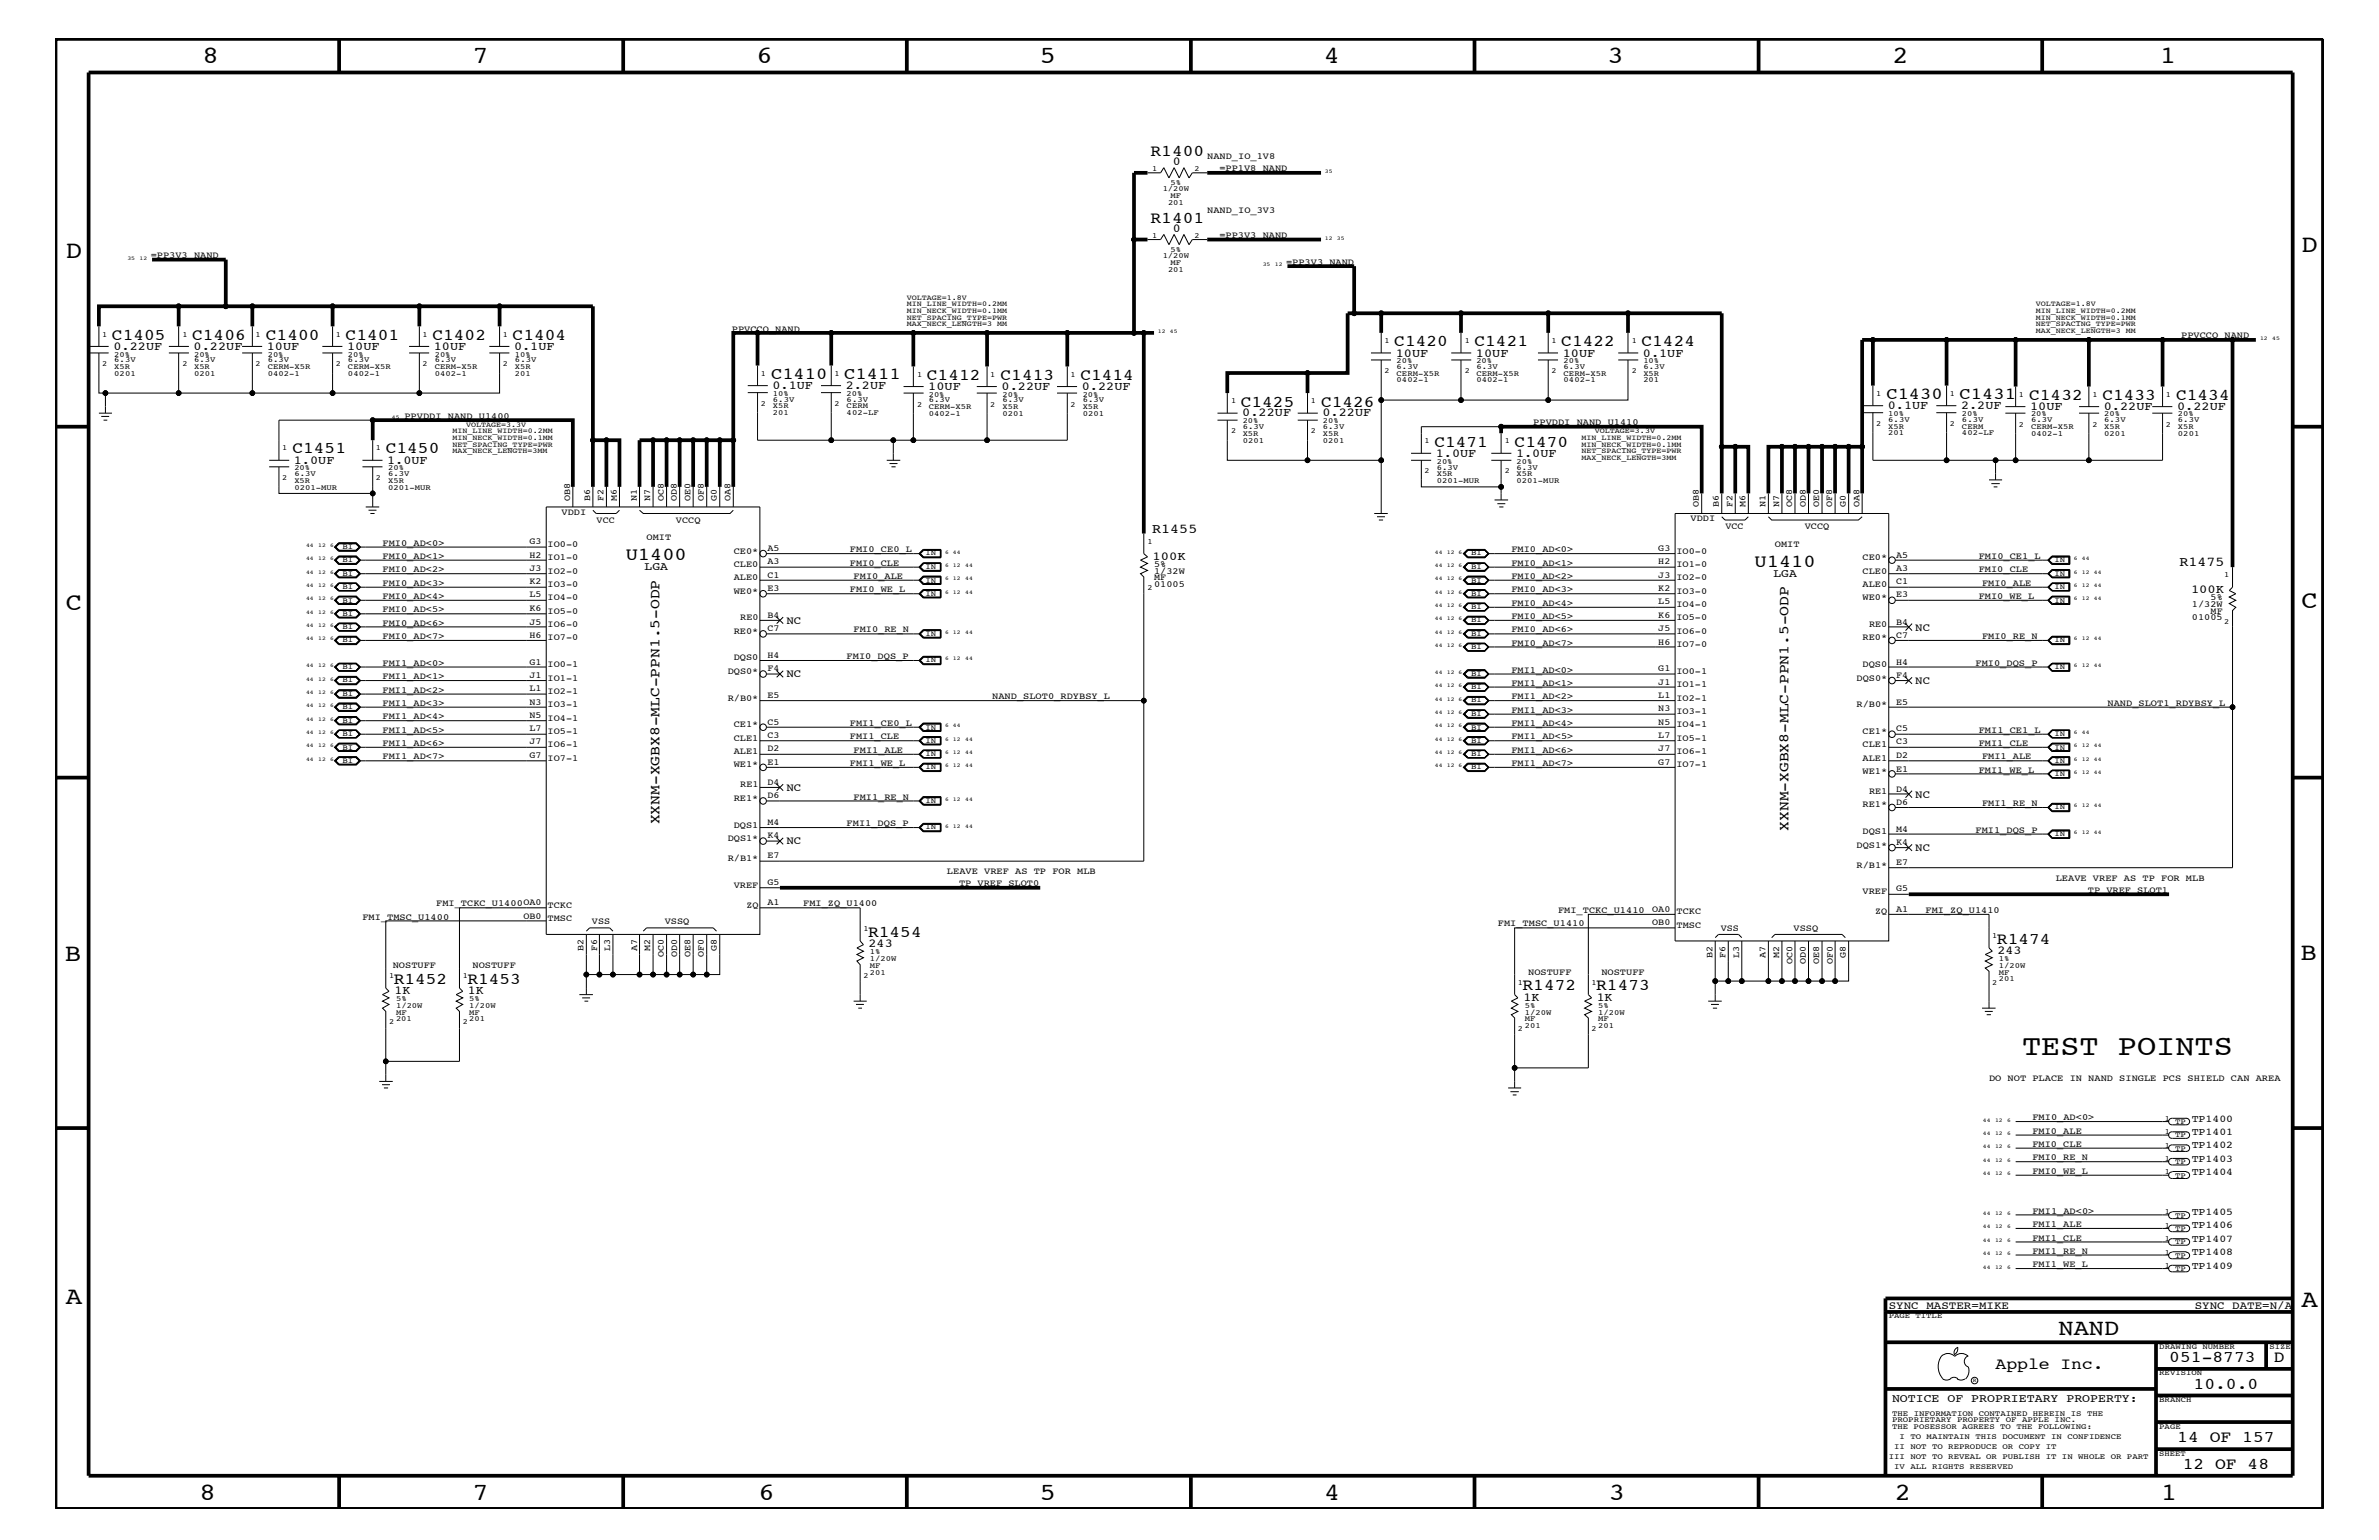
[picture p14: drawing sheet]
<svg xmlns="http://www.w3.org/2000/svg" width="432mm" height="279mm" viewBox="0 0 432 279" stroke-linecap="round" stroke-linejoin="round" font-family="sans-serif">
<defs><g id="words">
<text font-size="5.2" x="367" y="191.4">TEST POINTS</text>
<g font-size="4.5">
<text x="36.7" y="11.5">8</text>
<text x="85.8" y="11.5">7</text>
<text x="137.3" y="11.5">6</text>
<text x="188.7" y="11.5">5</text>
<text x="240.3" y="11.5">4</text>
<text x="291.8" y="11.5">3</text>
<text x="343.5" y="11.5">2</text>
<text x="392" y="11.5">1</text>
<text x="11.9" y="46.8">D</text>
<text x="417.7" y="45.7">D</text>
<text x="11.9" y="110.6">C</text>
<text x="417.7" y="110.3">C</text>
<text x="11.8" y="174.3">B</text>
<text x="417.6" y="174.2">B</text>
<text x="11.9" y="236.7">A</text>
<text x="417.7" y="237.1">A</text>
<text x="36.2" y="272.1">8</text>
<text x="85.8" y="272.1">7</text>
<text x="137.7" y="272.1">6</text>
<text x="188.7" y="272.1">5</text>
<text x="240.4" y="272.1">4</text>
<text x="292" y="272.1">3</text>
<text x="343.9" y="272.1">2</text>
<text x="392.2" y="272.1">1</text>
</g>
<text font-size="4.1" x="373.6" y="242.3">NAND</text>
<g font-size="3.3">
<text x="113.6" y="101.6">U1400</text>
<text x="318.5" y="102.9">U1410</text>
</g>
<g font-size="3">
<text x="208.8" y="28.3">R1400</text>
<text x="208.8" y="40.4">R1401</text>
<text x="20.3" y="61.7">C1405</text>
<text x="34.9" y="61.7">C1406</text>
<text x="48.3" y="61.7">C1400</text>
<text x="62.7" y="61.7">C1401</text>
<text x="78.5" y="61.7">C1402</text>
<text x="93" y="61.7">C1404</text>
<text x="253.1" y="62.9">C1420</text>
<text x="267.6" y="62.9">C1421</text>
<text x="283.4" y="62.9">C1422</text>
<text x="297.9" y="62.9">C1424</text>
<text x="140" y="68.8">C1410</text>
<text x="153.2" y="68.8">C1411</text>
<text x="168.2" y="68.9">C1412</text>
<text x="181.6" y="68.9">C1413</text>
<text x="196.1" y="68.9">C1414</text>
<text x="225.2" y="73.8">C1425</text>
<text x="239.8" y="73.8">C1426</text>
<text x="342.4" y="72.4">C1430</text>
<text x="355.7" y="72.4">C1431</text>
<text x="368.3" y="72.6">C1432</text>
<text x="381.6" y="72.6">C1433</text>
<text x="395" y="72.6">C1434</text>
<text x="53.1" y="82.2">C1451</text>
<text x="70" y="82.2">C1450</text>
<text x="260.3" y="81.1">C1471</text>
<text x="274.9" y="81.1">C1470</text>
<text x="157.6" y="170">R1454</text>
<text x="362.5" y="171.2">R1474</text>
<text x="71.5" y="178.5">R1452</text>
<text x="84.8" y="178.5">R1453</text>
<text x="276.4" y="179.7">R1472</text>
<text x="289.7" y="179.7">R1473</text>
<text x="362.2" y="248.4">Apple Inc.</text>
<text x="393.7" y="247.1">051-8773</text>
<text x="398.1" y="252">10.0.0</text>
<text x="412.7" y="247.1">D</text>
<text x="395.2" y="261.6">14 OF 157</text>
<text x="396.2" y="266.6">12 OF 48</text>
</g>
<g font-size="2.6">
<text x="119.7" y="149.5" transform="rotate(-90 119.7 149.5)">XXNM-XGBX8-MLC-PPN1.5-ODP</text>
<text x="324.6" y="150.7" transform="rotate(-90 324.6 150.7)">XXNM-XGBX8-MLC-PPN1.5-ODP</text>
</g>
<g font-size="2.5">
<text x="209.1" y="96.7">R1455</text>
<text x="395.6" y="102.7">R1475</text>
</g>
<g font-size="2.2">
<text x="212.9" y="30">0</text>
<text x="212.9" y="42.1">0</text>
<text x="20.6" y="63.4">0.22UF</text>
<text x="35.1" y="63.4">0.22UF</text>
<text x="48.4" y="63.4">10UF</text>
<text x="63" y="63.4">10UF</text>
<text x="78.7" y="63.4">10UF</text>
<text x="93.3" y="63.4">0.1UF</text>
<text x="253.3" y="64.7">10UF</text>
<text x="267.9" y="64.7">10UF</text>
<text x="283.6" y="64.7">10UF</text>
<text x="298.2" y="64.7">0.1UF</text>
<text x="140.2" y="70.6">0.1UF</text>
<text x="153.5" y="70.6">2.2UF</text>
<text x="168.5" y="70.7">10UF</text>
<text x="181.8" y="70.7">0.22UF</text>
<text x="196.3" y="70.7">0.22UF</text>
<text x="225.5" y="75.6">0.22UF</text>
<text x="240" y="75.6">0.22UF</text>
<text x="342.6" y="74.2">0.1UF</text>
<text x="355.9" y="74.2">2.2UF</text>
<text x="368.5" y="74.4">10UF</text>
<text x="381.8" y="74.4">0.22UF</text>
<text x="395.1" y="74.4">0.22UF</text>
<text x="260.6" y="82.8">1.0UF</text>
<text x="275.2" y="82.8">1.0UF</text>
<text x="53.3" y="84.1">1.0UF</text>
<text x="70.3" y="84.1">1.0UF</text>
<text x="209.2" y="101.5">100K</text>
<text x="397.7" y="107.6">100K</text>
<text x="157.6" y="171.8">243</text>
<text x="362.5" y="173.1">243</text>
<text x="71.6" y="180.4">1K</text>
<text x="84.9" y="180.4">1K</text>
<text x="276.5" y="181.6">1K</text>
<text x="289.8" y="181.6">1K</text>
</g>
<g font-size="2.1">
<text x="117" y="103.5">LGA</text>
<text x="321.9" y="104.7">LGA</text>
<text x="343.4" y="254.4">NOTICE OF PROPRIETARY PROPERTY:</text>
</g>
<g font-size="2">
<text x="142.7" y="113.1">NC</text>
<text x="347.6" y="114.4">NC</text>
<text x="142.7" y="122.9">NC</text>
<text x="347.6" y="124.1">NC</text>
<text x="142.7" y="143.5">NC</text>
<text x="347.6" y="144.7">NC</text>
<text x="142.7" y="153.2">NC</text>
<text x="347.6" y="154.4">NC</text>
<text x="342.8" y="237.4">SYNC_MASTER=MIKE</text>
<text x="398.4" y="237.4">SYNC_DATE=N/A</text>
</g>
<g font-size="1.9">
<text x="397.8" y="203.5">TP1400</text>
<text x="397.8" y="205.9">TP1401</text>
<text x="397.8" y="208.3">TP1402</text>
<text x="397.8" y="210.8">TP1403</text>
<text x="397.8" y="213.2">TP1404</text>
<text x="397.8" y="220.4">TP1405</text>
<text x="397.8" y="222.9">TP1406</text>
<text x="397.8" y="225.3">TP1407</text>
<text x="397.8" y="227.7">TP1408</text>
<text x="397.8" y="230.2">TP1409</text>
</g>
<g font-size="1.7">
<text x="219.1" y="28.9">NAND_IO_1V8</text>
<text x="221.3" y="31.1">=PP1V8_NAND</text>
<text x="219.1" y="38.6">NAND_IO_3V3</text>
<text x="27.3" y="46.8">=PP3V3_NAND</text>
<text x="221.3" y="43.2">=PP3V3_NAND</text>
<text x="233.4" y="48">=PP3V3_NAND</text>
<text x="132.8" y="60.2">PPVCCQ_NAND</text>
<text x="395.9" y="61.4">PPVCCQ_NAND</text>
<text x="73.4" y="76">PPVDDI_NAND_U1400</text>
<text x="278.3" y="77.2">PPVDDI_NAND_U1410</text>
<text x="101.9" y="93.4">VDDI</text>
<text x="103.5" y="90.9" transform="rotate(-90 103.5 90.9)">OB8</text>
<text x="107.1" y="90.9" transform="rotate(-90 107.1 90.9)">B6</text>
<text x="108.3" y="94.9">VCC</text>
<text x="109.6" y="90.9" transform="rotate(-90 109.6 90.9)">F2</text>
<text x="111.9" y="90.9" transform="rotate(-90 111.9 90.9)">M6</text>
<text x="115.6" y="90.9" transform="rotate(-90 115.6 90.9)">N1</text>
<text x="118" y="90.9" transform="rotate(-90 118 90.9)">N7</text>
<text x="120.5" y="90.9" transform="rotate(-90 120.5 90.9)">OC8</text>
<text x="122.7" y="94.9">VCCQ</text>
<text x="122.9" y="90.9" transform="rotate(-90 122.9 90.9)">OD8</text>
<text x="125.3" y="90.9" transform="rotate(-90 125.3 90.9)">OE0</text>
<text x="127.8" y="90.9" transform="rotate(-90 127.8 90.9)">OF8</text>
<text x="130.1" y="90.9" transform="rotate(-90 130.1 90.9)">G0</text>
<text x="132.6" y="90.9" transform="rotate(-90 132.6 90.9)">OA8</text>
<text x="306.8" y="94.6">VDDI</text>
<text x="308.4" y="92.1" transform="rotate(-90 308.4 92.1)">OB8</text>
<text x="312" y="92.1" transform="rotate(-90 312 92.1)">B6</text>
<text x="314.5" y="92.1" transform="rotate(-90 314.5 92.1)">F2</text>
<text x="316.8" y="92.1" transform="rotate(-90 316.8 92.1)">M6</text>
<text x="320.5" y="92.1" transform="rotate(-90 320.5 92.1)">N1</text>
<text x="322.9" y="92.1" transform="rotate(-90 322.9 92.1)">N7</text>
<text x="325.3" y="92.1" transform="rotate(-90 325.3 92.1)">OC8</text>
<text x="327.7" y="92.1" transform="rotate(-90 327.7 92.1)">OD8</text>
<text x="330.2" y="92.1" transform="rotate(-90 330.2 92.1)">OE0</text>
<text x="332.6" y="92.1" transform="rotate(-90 332.6 92.1)">OF8</text>
<text x="335" y="92.1" transform="rotate(-90 335 92.1)">G0</text>
<text x="337.5" y="92.1" transform="rotate(-90 337.5 92.1)">OA8</text>
<text x="69.4" y="99">FMI0_AD&lt;0&gt;</text>
<text x="69.4" y="101.4">FMI0_AD&lt;1&gt;</text>
<text x="96.1" y="98.7">G3</text>
<text x="96.1" y="101.2">H2</text>
<text x="99.4" y="101.6">IO1-0</text>
<text x="99.4" y="99.3">IO0-0</text>
<text x="117.3" y="98">OMIT</text>
<text x="133.2" y="100.4">CE0*</text>
<text x="139.3" y="99.9">A5</text>
<text x="154.3" y="100.2">FMI0_CE0_L</text>
<text x="274.3" y="100.2">FMI0_AD&lt;0&gt;</text>
<text x="301" y="99.9">G3</text>
<text x="304.3" y="100.4">IO0-0</text>
<text x="313.2" y="96">VCC</text>
<text x="322.2" y="99.3">OMIT</text>
<text x="327.6" y="96">VCCQ</text>
<text x="338.1" y="101.6">CE0*</text>
<text x="344.2" y="101.2">A5</text>
<text x="359.2" y="101.4">FMI0_CE1_L</text>
<text x="69.4" y="106.3">FMI0_AD&lt;3&gt;</text>
<text x="69.4" y="103.8">FMI0_AD&lt;2&gt;</text>
<text x="96.1" y="103.6">J3</text>
<text x="96.1" y="106">K2</text>
<text x="99.4" y="104.1">IO2-0</text>
<text x="99.4" y="106.5">IO3-0</text>
<text x="133.2" y="102.9">CLE0</text>
<text x="133.2" y="107.7">WE0*</text>
<text x="133.2" y="105.3">ALE0</text>
<text x="139.3" y="104.8">C1</text>
<text x="139.3" y="102.4">A3</text>
<text x="139.3" y="107.2">E3</text>
<text x="154.3" y="107.5">FMI0_WE_L</text>
<text x="154.3" y="102.6">FMI0_CLE</text>
<text x="154.9" y="105">FMI0_ALE</text>
<text x="209.5" y="102.9">5%</text>
<text x="209.5" y="104.1">1/32W</text>
<text x="209.5" y="105.3">MF</text>
<text x="209.5" y="106.5">01005</text>
<text x="274.3" y="105">FMI0_AD&lt;2&gt;</text>
<text x="274.3" y="102.6">FMI0_AD&lt;1&gt;</text>
<text x="274.3" y="107.5">FMI0_AD&lt;3&gt;</text>
<text x="301" y="102.4">H2</text>
<text x="301" y="104.8">J3</text>
<text x="301" y="107.2">K2</text>
<text x="304.3" y="105.3">IO2-0</text>
<text x="304.3" y="107.7">IO3-0</text>
<text x="304.3" y="102.9">IO1-0</text>
<text x="338.1" y="104.1">CLE0</text>
<text x="338.1" y="106.5">ALE0</text>
<text x="344.2" y="106">C1</text>
<text x="344.2" y="103.6">A3</text>
<text x="359.2" y="103.8">FMI0_CLE</text>
<text x="359.7" y="106.3">FMI0_ALE</text>
<text x="69.4" y="108.7">FMI0_AD&lt;4&gt;</text>
<text x="69.4" y="111.1">FMI0_AD&lt;5&gt;</text>
<text x="69.4" y="113.6">FMI0_AD&lt;6&gt;</text>
<text x="96.1" y="108.4">L5</text>
<text x="96.1" y="110.9">K6</text>
<text x="96.1" y="113.3">J5</text>
<text x="99.4" y="111.4">IO5-0</text>
<text x="99.4" y="113.7">IO6-0</text>
<text x="99.4" y="108.9">IO4-0</text>
<text x="134.4" y="112.6">RE0</text>
<text x="139.3" y="112">B4</text>
<text x="274.3" y="112.3">FMI0_AD&lt;5&gt;</text>
<text x="274.3" y="109.9">FMI0_AD&lt;4&gt;</text>
<text x="301" y="109.7">L5</text>
<text x="301" y="112">K6</text>
<text x="304.3" y="112.6">IO5-0</text>
<text x="304.3" y="110.2">IO4-0</text>
<text x="338.1" y="108.9">WE0*</text>
<text x="339.3" y="113.7">RE0</text>
<text x="344.2" y="113.3">B4</text>
<text x="344.2" y="108.4">E3</text>
<text x="359.2" y="108.7">FMI0_WE_L</text>
<text x="397.8" y="112.6">01005</text>
<text x="397.8" y="110.2">1/32W</text>
<text x="401.2" y="111.4">MF</text>
<text x="401.2" y="108.9">5%</text>
<text x="69.4" y="115.9">FMI0_AD&lt;7&gt;</text>
<text x="96.1" y="115.7">H6</text>
<text x="99.4" y="116.2">IO7-0</text>
<text x="133.2" y="115">RE0*</text>
<text x="133.2" y="119.8">DQS0</text>
<text x="139.3" y="119.3">H4</text>
<text x="139.3" y="114.5">C7</text>
<text x="153.7" y="119.6">FMI0_DQS_P</text>
<text x="154.9" y="114.8">FMI0_RE_N</text>
<text x="274.3" y="117.2">FMI0_AD&lt;7&gt;</text>
<text x="274.3" y="114.8">FMI0_AD&lt;6&gt;</text>
<text x="301" y="114.5">J5</text>
<text x="301" y="117">H6</text>
<text x="304.3" y="117.4">IO7-0</text>
<text x="304.3" y="115">IO6-0</text>
<text x="338.1" y="116.2">RE0*</text>
<text x="344.2" y="115.7">C7</text>
<text x="359.7" y="115.9">FMI0_RE_N</text>
<text x="69.4" y="123.2">FMI1_AD&lt;1&gt;</text>
<text x="69.4" y="120.8">FMI1_AD&lt;0&gt;</text>
<text x="69.4" y="125.7">FMI1_AD&lt;2&gt;</text>
<text x="96.1" y="120.6">G1</text>
<text x="96.1" y="123">J1</text>
<text x="96.1" y="125.4">L1</text>
<text x="99.4" y="121">IO0-1</text>
<text x="99.4" y="123.5">IO1-1</text>
<text x="99.4" y="125.9">IO2-1</text>
<text x="132.1" y="122.3">DQS0*</text>
<text x="139.3" y="121.8">F4</text>
<text x="274.3" y="124.4">FMI1_AD&lt;1&gt;</text>
<text x="274.3" y="122">FMI1_AD&lt;0&gt;</text>
<text x="301" y="121.8">G1</text>
<text x="301" y="124.2">J1</text>
<text x="304.3" y="122.3">IO0-1</text>
<text x="304.3" y="124.7">IO1-1</text>
<text x="337" y="123.5">DQS0*</text>
<text x="338.1" y="121">DQS0</text>
<text x="344.2" y="120.6">H4</text>
<text x="344.2" y="123">F4</text>
<text x="358.6" y="120.8">FMI0_DQS_P</text>
<text x="69.4" y="130.5">FMI1_AD&lt;4&gt;</text>
<text x="69.4" y="128">FMI1_AD&lt;3&gt;</text>
<text x="96.1" y="127.9">N3</text>
<text x="96.1" y="130.2">N5</text>
<text x="99.4" y="128.3">IO3-1</text>
<text x="99.4" y="130.8">IO4-1</text>
<text x="132.1" y="127.1">R/B0*</text>
<text x="133.2" y="131.9">CE1*</text>
<text x="139.3" y="131.5">C5</text>
<text x="139.3" y="126.6">E5</text>
<text x="154.3" y="131.7">FMI1_CE0_L</text>
<text x="180.1" y="126.9">NAND_SLOT0_RDYBSY_L</text>
<text x="274.3" y="126.9">FMI1_AD&lt;2&gt;</text>
<text x="274.3" y="131.7">FMI1_AD&lt;4&gt;</text>
<text x="274.3" y="129.3">FMI1_AD&lt;3&gt;</text>
<text x="301" y="126.6">L1</text>
<text x="301" y="129.1">N3</text>
<text x="301" y="131.5">N5</text>
<text x="304.3" y="129.6">IO3-1</text>
<text x="304.3" y="131.9">IO4-1</text>
<text x="304.3" y="127.1">IO2-1</text>
<text x="337" y="128.3">R/B0*</text>
<text x="344.2" y="127.9">E5</text>
<text x="382.5" y="128">NAND_SLOT1_RDYBSY_L</text>
<text x="69.4" y="133">FMI1_AD&lt;5&gt;</text>
<text x="69.4" y="135.3">FMI1_AD&lt;6&gt;</text>
<text x="69.4" y="137.8">FMI1_AD&lt;7&gt;</text>
<text x="96.1" y="132.7">L7</text>
<text x="96.1" y="135.1">J7</text>
<text x="96.1" y="137.5">G7</text>
<text x="99.4" y="135.6">IO6-1</text>
<text x="99.4" y="133.2">IO5-1</text>
<text x="133.2" y="134.4">CLE1</text>
<text x="133.2" y="136.8">ALE1</text>
<text x="139.3" y="136.3">D2</text>
<text x="139.3" y="133.9">C3</text>
<text x="154.3" y="134.1">FMI1_CLE</text>
<text x="154.9" y="136.6">FMI1_ALE</text>
<text x="274.3" y="136.6">FMI1_AD&lt;6&gt;</text>
<text x="274.3" y="134.1">FMI1_AD&lt;5&gt;</text>
<text x="301" y="133.9">L7</text>
<text x="301" y="136.3">J7</text>
<text x="304.3" y="136.8">IO6-1</text>
<text x="304.3" y="134.4">IO5-1</text>
<text x="338.1" y="135.6">CLE1</text>
<text x="338.1" y="133.2">CE1*</text>
<text x="344.2" y="137.5">D2</text>
<text x="344.2" y="132.7">C5</text>
<text x="344.2" y="135.1">C3</text>
<text x="359.2" y="135.3">FMI1_CLE</text>
<text x="359.2" y="133">FMI1_CE1_L</text>
<text x="359.7" y="137.8">FMI1_ALE</text>
<text x="99.4" y="138">IO7-1</text>
<text x="133.2" y="139.2">WE1*</text>
<text x="134.4" y="142.9">RE1</text>
<text x="139.3" y="142.4">D4</text>
<text x="139.3" y="138.7">E1</text>
<text x="154.3" y="139">FMI1_WE_L</text>
<text x="274.3" y="139">FMI1_AD&lt;7&gt;</text>
<text x="301" y="138.7">G7</text>
<text x="304.3" y="139.2">IO7-1</text>
<text x="338.1" y="138">ALE1</text>
<text x="338.1" y="140.4">WE1*</text>
<text x="344.2" y="143.6">D4</text>
<text x="344.2" y="140">E1</text>
<text x="359.2" y="140.2">FMI1_WE_L</text>
<text x="133.2" y="145.3">RE1*</text>
<text x="139.3" y="149.6">M4</text>
<text x="139.3" y="144.8">D6</text>
<text x="153.7" y="149.9">FMI1_DQS_P</text>
<text x="154.9" y="145.1">FMI1_RE_N</text>
<text x="338.1" y="146.5">RE1*</text>
<text x="339.3" y="144">RE1</text>
<text x="344.2" y="146">D6</text>
<text x="359.7" y="146.2">FMI1_RE_N</text>
<text x="132.1" y="152.6">DQS1*</text>
<text x="133.2" y="150.1">DQS1</text>
<text x="139.3" y="152.1">K4</text>
<text x="139.3" y="155.7">E7</text>
<text x="337" y="153.8">DQS1*</text>
<text x="338.1" y="151.3">DQS1</text>
<text x="344.2" y="150.9">M4</text>
<text x="344.2" y="153.3">K4</text>
<text x="358.6" y="151.1">FMI1_DQS_P</text>
<text x="132.1" y="156.2">R/B1*</text>
<text x="133.2" y="161.1">VREF</text>
<text x="139.3" y="160.6">G5</text>
<text x="171.9" y="158.6">LEAVE VREF AS TP FOR MLB</text>
<text x="174.1" y="160.8">TP_VREF_SLOT0</text>
<text x="337" y="157.4">R/B1*</text>
<text x="344.2" y="156.9">E7</text>
<text x="344.2" y="161.7">G5</text>
<text x="373.1" y="159.9">LEAVE VREF AS TP FOR MLB</text>
<text x="379" y="162">TP_VREF_SLOT1</text>
<text x="65.8" y="166.9">FMI_TMSC_U1400</text>
<text x="79.2" y="164.5">FMI_TCKC_U1400OA0</text>
<text x="95" y="166.7">OB0</text>
<text x="99.4" y="167.1">TMSC</text>
<text x="99.4" y="164.7">TCKC</text>
<text x="107.4" y="167.6">VSS</text>
<text x="120.7" y="167.6">VSSQ</text>
<text x="135.5" y="164.7">ZQ</text>
<text x="139.3" y="164.2">A1</text>
<text x="145.8" y="164.5">FMI_ZQ_U1400</text>
<text x="282.8" y="165.6">FMI_TCKC_U1410</text>
<text x="299.9" y="165.4">OA0</text>
<text x="299.9" y="167.8">OB0</text>
<text x="304.3" y="165.9">TCKC</text>
<text x="338.1" y="162.2">VREF</text>
<text x="340.4" y="165.9">ZQ</text>
<text x="344.2" y="165.4">A1</text>
<text x="349.5" y="165.6">FMI_ZQ_U1410</text>
<text x="105.9" y="172.6" transform="rotate(-90 105.9 172.6)">B2</text>
<text x="108.4" y="172.6" transform="rotate(-90 108.4 172.6)">F6</text>
<text x="110.7" y="172.6" transform="rotate(-90 110.7 172.6)">L3</text>
<text x="115.7" y="172.6" transform="rotate(-90 115.7 172.6)">A7</text>
<text x="118" y="172.6" transform="rotate(-90 118 172.6)">M2</text>
<text x="120.5" y="173.7" transform="rotate(-90 120.5 173.7)">OC0</text>
<text x="122.9" y="173.7" transform="rotate(-90 122.9 173.7)">OD0</text>
<text x="125.3" y="173.7" transform="rotate(-90 125.3 173.7)">OE8</text>
<text x="127.8" y="173.7" transform="rotate(-90 127.8 173.7)">OF0</text>
<text x="130.1" y="172.6" transform="rotate(-90 130.1 172.6)">G8</text>
<text x="271.9" y="168.1">FMI_TMSC_U1410</text>
<text x="304.3" y="168.3">TMSC</text>
<text x="310.8" y="173.8" transform="rotate(-90 310.8 173.8)">B2</text>
<text x="312.3" y="168.9">VSS</text>
<text x="313.2" y="173.8" transform="rotate(-90 313.2 173.8)">F6</text>
<text x="315.6" y="173.8" transform="rotate(-90 315.6 173.8)">L3</text>
<text x="320.5" y="173.8" transform="rotate(-90 320.5 173.8)">A7</text>
<text x="322.9" y="173.8" transform="rotate(-90 322.9 173.8)">M2</text>
<text x="325.5" y="168.9">VSSQ</text>
<text x="335" y="173.8" transform="rotate(-90 335 173.8)">G8</text>
<text x="71.3" y="175.6">NOSTUFF</text>
<text x="85.8" y="175.6">NOSTUFF</text>
<text x="277.4" y="176.8">NOSTUFF</text>
<text x="290.7" y="176.8">NOSTUFF</text>
<text x="325.4" y="174.9" transform="rotate(-90 325.4 174.9)">OC0</text>
<text x="327.7" y="174.9" transform="rotate(-90 327.7 174.9)">OD0</text>
<text x="330.2" y="174.9" transform="rotate(-90 330.2 174.9)">OE8</text>
<text x="332.7" y="174.9" transform="rotate(-90 332.7 174.9)">OF0</text>
<text x="361" y="196.2">DO NOT PLACE IN NAND SINGLE PCS SHIELD CAN AREA</text>
<text x="368.9" y="203.2">FMI0_AD&lt;0&gt;</text>
<text x="368.9" y="205.7">FMI0_ALE</text>
<text x="368.9" y="208.1">FMI0_CLE</text>
<text x="368.9" y="213">FMI0_WE_L</text>
<text x="368.9" y="210.5">FMI0_RE_N</text>
<text x="368.9" y="220.2">FMI1_AD&lt;0&gt;</text>
<text x="368.9" y="227.5">FMI1_RE_N</text>
<text x="368.9" y="222.6">FMI1_ALE</text>
<text x="368.9" y="225.1">FMI1_CLE</text>
<text x="368.9" y="229.9">FMI1_WE_L</text>
</g>
<g font-size="1.4">
<text x="209.1" y="31">1</text>
<text x="211" y="34.7">1/20W</text>
<text x="212.5" y="35.9">MF</text>
<text x="212.5" y="33.6">5%</text>
<text x="216.8" y="31">2</text>
<text x="212" y="37.2">201</text>
<text x="209.1" y="43.1">1</text>
<text x="211" y="46.8">1/20W</text>
<text x="212.5" y="45.7">5%</text>
<text x="216.8" y="43.1">2</text>
<text x="212" y="49.3">201</text>
<text x="212.5" y="48">MF</text>
<text x="164.6" y="59.2">MAX_NECK_LENGTH=3 MM</text>
<text x="164.6" y="58">NET_SPACING_TYPE=PWR</text>
<text x="164.6" y="56.8">MIN_NECK_WIDTH=0.1MM</text>
<text x="164.6" y="55.6">MIN_LINE_WIDTH=0.2MM</text>
<text x="164.6" y="54.4">VOLTAGE=1.8V</text>
<text x="369.5" y="55.6">VOLTAGE=1.8V</text>
<text x="369.5" y="59.2">NET_SPACING_TYPE=PWR</text>
<text x="369.5" y="58">MIN_NECK_WIDTH=0.1MM</text>
<text x="369.5" y="56.8">MIN_LINE_WIDTH=0.2MM</text>
<text x="18.5" y="61.1">1</text>
<text x="20.7" y="65.7">6.3V</text>
<text x="20.7" y="64.7">20%</text>
<text x="33.1" y="61.1">1</text>
<text x="35.2" y="65.7">6.3V</text>
<text x="35.2" y="64.7">20%</text>
<text x="46.4" y="61.1">1</text>
<text x="48.6" y="65.7">6.3V</text>
<text x="48.6" y="64.7">20%</text>
<text x="61" y="61.1">1</text>
<text x="63.2" y="65.7">6.3V</text>
<text x="63.2" y="64.7">20%</text>
<text x="76.7" y="61.1">1</text>
<text x="78.9" y="65.7">6.3V</text>
<text x="78.9" y="64.7">20%</text>
<text x="91.3" y="61.1">1</text>
<text x="93.5" y="64.7">10%</text>
<text x="93.5" y="65.7">6.3V</text>
<text x="251.3" y="62.3">1</text>
<text x="253.5" y="65.9">20%</text>
<text x="265.9" y="62.3">1</text>
<text x="268" y="65.9">20%</text>
<text x="281.6" y="62.3">1</text>
<text x="283.8" y="65.9">20%</text>
<text x="296.2" y="62.3">1</text>
<text x="298.3" y="65.9">10%</text>
<text x="369.5" y="60.4">MAX_NECK_LENGTH=3 MM</text>
<text x="18.5" y="66.5">2</text>
<text x="20.7" y="67">X5R</text>
<text x="20.7" y="68.2">0201</text>
<text x="33.1" y="66.5">2</text>
<text x="35.2" y="67">X5R</text>
<text x="35.2" y="68.2">0201</text>
<text x="46.4" y="66.5">2</text>
<text x="48.6" y="68.2">0402-1</text>
<text x="48.6" y="67">CERM-X5R</text>
<text x="61" y="66.5">2</text>
<text x="63.2" y="67">CERM-X5R</text>
<text x="63.2" y="68.2">0402-1</text>
<text x="76.7" y="66.5">2</text>
<text x="78.9" y="67">CERM-X5R</text>
<text x="78.9" y="68.2">0402-1</text>
<text x="91.3" y="66.5">2</text>
<text x="93.5" y="68.2">201</text>
<text x="93.5" y="67">X5R</text>
<text x="138.1" y="68.2">1</text>
<text x="140.3" y="71.8">10%</text>
<text x="151.5" y="68.2">1</text>
<text x="153.7" y="71.8">20%</text>
<text x="166.5" y="68.4">1</text>
<text x="168.6" y="72">20%</text>
<text x="179.7" y="68.4">1</text>
<text x="181.9" y="72">20%</text>
<text x="194.3" y="68.4">1</text>
<text x="196.5" y="72">20%</text>
<text x="251.3" y="67.7">2</text>
<text x="253.5" y="69.4">0402-1</text>
<text x="253.5" y="68.2">CERM-X5R</text>
<text x="253.5" y="67">6.3V</text>
<text x="265.9" y="67.7">2</text>
<text x="268" y="69.4">0402-1</text>
<text x="268" y="68.2">CERM-X5R</text>
<text x="268" y="67">6.3V</text>
<text x="281.6" y="67.7">2</text>
<text x="283.8" y="68.2">CERM-X5R</text>
<text x="283.8" y="69.4">0402-1</text>
<text x="283.8" y="67">6.3V</text>
<text x="296.2" y="67.7">2</text>
<text x="298.3" y="69.4">201</text>
<text x="298.3" y="67">6.3V</text>
<text x="298.3" y="68.2">X5R</text>
<text x="340.5" y="71.8">1</text>
<text x="353.9" y="71.8">1</text>
<text x="366.4" y="72">1</text>
<text x="379.8" y="72">1</text>
<text x="393.1" y="72">1</text>
<text x="84.6" y="77.4">VOLTAGE=3.3V</text>
<text x="138.1" y="73.6">2</text>
<text x="140.3" y="75.3">201</text>
<text x="140.3" y="72.9">6.3V</text>
<text x="140.3" y="74.1">X5R</text>
<text x="151.5" y="73.6">2</text>
<text x="153.7" y="75.3">402-LF</text>
<text x="153.7" y="74.1">CERM</text>
<text x="153.7" y="72.9">6.3V</text>
<text x="166.5" y="73.8">2</text>
<text x="168.6" y="75.5">0402-1</text>
<text x="168.6" y="74.3">CERM-X5R</text>
<text x="168.6" y="73">6.3V</text>
<text x="179.7" y="73.8">2</text>
<text x="181.9" y="73">6.3V</text>
<text x="181.9" y="74.3">X5R</text>
<text x="181.9" y="75.5">0201</text>
<text x="194.3" y="73.8">2</text>
<text x="196.5" y="73">6.3V</text>
<text x="196.5" y="74.3">X5R</text>
<text x="196.5" y="75.5">0201</text>
<text x="223.4" y="73.2">1</text>
<text x="225.6" y="77.9">6.3V</text>
<text x="225.6" y="76.8">20%</text>
<text x="237.9" y="73.2">1</text>
<text x="240.1" y="77.9">6.3V</text>
<text x="240.1" y="76.8">20%</text>
<text x="340.5" y="77.2">2</text>
<text x="342.7" y="75.5">10%</text>
<text x="342.7" y="76.6">6.3V</text>
<text x="342.7" y="77.8">X5R</text>
<text x="353.9" y="77.2">2</text>
<text x="356.1" y="77.8">CERM</text>
<text x="356.1" y="76.6">6.3V</text>
<text x="356.1" y="75.5">20%</text>
<text x="366.4" y="77.4">2</text>
<text x="368.6" y="77.9">CERM-X5R</text>
<text x="368.6" y="76.7">6.3V</text>
<text x="368.6" y="75.6">20%</text>
<text x="379.8" y="77.4">2</text>
<text x="381.9" y="76.7">6.3V</text>
<text x="381.9" y="77.9">X5R</text>
<text x="381.9" y="75.6">20%</text>
<text x="393.1" y="77.4">2</text>
<text x="395.3" y="76.7">6.3V</text>
<text x="395.3" y="77.9">X5R</text>
<text x="395.3" y="75.6">20%</text>
<text x="51.2" y="81.6">1</text>
<text x="68.2" y="81.6">1</text>
<text x="82.1" y="79.9">MIN_NECK_WIDTH=0.1MM</text>
<text x="82.1" y="82.2">MAX_NECK_LENGTH=3MM</text>
<text x="82.1" y="81.1">NET_SPACING_TYPE=PWR</text>
<text x="82.1" y="78.6">MIN_LINE_WIDTH=0.2MM</text>
<text x="223.4" y="78.6">2</text>
<text x="225.6" y="79.1">X5R</text>
<text x="225.6" y="80.3">0201</text>
<text x="237.9" y="78.6">2</text>
<text x="240.1" y="79.1">X5R</text>
<text x="240.1" y="80.3">0201</text>
<text x="258.6" y="80.5">1</text>
<text x="273.1" y="80.5">1</text>
<text x="287" y="79.9">MIN_LINE_WIDTH=0.2MM</text>
<text x="287" y="82.2">NET_SPACING_TYPE=PWR</text>
<text x="287" y="83.5">MAX_NECK_LENGTH=3MM</text>
<text x="287" y="81.1">MIN_NECK_WIDTH=0.1MM</text>
<text x="289.5" y="78.6">VOLTAGE=3.3V</text>
<text x="342.7" y="78.9">201</text>
<text x="356.1" y="78.9">402-LF</text>
<text x="368.6" y="79.1">0402-1</text>
<text x="381.9" y="79.1">0201</text>
<text x="395.3" y="79.1">0201</text>
<text x="51.2" y="87.1">2</text>
<text x="53.4" y="86.4">6.3V</text>
<text x="53.4" y="87.6">X5R</text>
<text x="53.4" y="88.8">0201-MUR</text>
<text x="53.4" y="85.3">20%</text>
<text x="68.2" y="87.1">2</text>
<text x="70.4" y="86.4">6.3V</text>
<text x="70.4" y="87.6">X5R</text>
<text x="70.4" y="85.3">20%</text>
<text x="70.4" y="88.8">0201-MUR</text>
<text x="258.6" y="85.9">2</text>
<text x="260.8" y="85.2">6.3V</text>
<text x="260.8" y="86.4">X5R</text>
<text x="260.8" y="87.6">0201-MUR</text>
<text x="260.8" y="84.1">20%</text>
<text x="273.1" y="85.9">2</text>
<text x="275.3" y="85.2">6.3V</text>
<text x="275.3" y="86.4">X5R</text>
<text x="275.3" y="87.6">0201-MUR</text>
<text x="275.3" y="84.1">20%</text>
<text x="62.1" y="99.6">BI</text>
<text x="168" y="100.8">IN</text>
<text x="208.3" y="98.7">1</text>
<text x="267" y="100.8">BI</text>
<text x="62.1" y="102.1">BI</text>
<text x="62.1" y="104.4">BI</text>
<text x="62.1" y="106.9">BI</text>
<text x="168" y="103.2">IN</text>
<text x="168" y="105.7">IN</text>
<text x="208.3" y="107.1">2</text>
<text x="267" y="103.2">BI</text>
<text x="267" y="105.7">BI</text>
<text x="372.9" y="102.1">IN</text>
<text x="372.9" y="106.9">IN</text>
<text x="372.9" y="104.4">IN</text>
<text x="403.7" y="104.7">1</text>
<text x="62.1" y="109.3">BI</text>
<text x="62.1" y="111.7">BI</text>
<text x="168" y="108.1">IN</text>
<text x="267" y="108.1">BI</text>
<text x="267" y="110.5">BI</text>
<text x="267" y="112.9">BI</text>
<text x="372.9" y="109.3">IN</text>
<text x="403.7" y="113.1">2</text>
<text x="62.1" y="114.2">BI</text>
<text x="62.1" y="116.5">BI</text>
<text x="168" y="115.3">IN</text>
<text x="267" y="115.3">BI</text>
<text x="267" y="117.8">BI</text>
<text x="372.9" y="116.5">IN</text>
<text x="62.1" y="121.4">BI</text>
<text x="62.1" y="123.8">BI</text>
<text x="168" y="120.2">IN</text>
<text x="267" y="122.6">BI</text>
<text x="267" y="125.1">BI</text>
<text x="372.9" y="121.4">IN</text>
<text x="62.1" y="126.3">BI</text>
<text x="62.1" y="131.1">BI</text>
<text x="62.1" y="128.7">BI</text>
<text x="267" y="127.5">BI</text>
<text x="267" y="129.9">BI</text>
<text x="62.1" y="133.5">BI</text>
<text x="62.1" y="136">BI</text>
<text x="168" y="132.4">IN</text>
<text x="168" y="137.2">IN</text>
<text x="168" y="134.7">IN</text>
<text x="267" y="132.4">BI</text>
<text x="267" y="134.7">BI</text>
<text x="267" y="137.2">BI</text>
<text x="372.9" y="136">IN</text>
<text x="372.9" y="133.5">IN</text>
<text x="62.1" y="138.4">BI</text>
<text x="168" y="139.6">IN</text>
<text x="267" y="139.6">BI</text>
<text x="372.9" y="138.4">IN</text>
<text x="372.9" y="140.8">IN</text>
<text x="168" y="145.7">IN</text>
<text x="372.9" y="146.8">IN</text>
<text x="168" y="150.5">IN</text>
<text x="372.9" y="151.8">IN</text>
<text x="156.7" y="168.9">1</text>
<text x="157.9" y="173.2">1%</text>
<text x="361.6" y="170.1">1</text>
<text x="70.6" y="177.4">1</text>
<text x="84" y="177.4">1</text>
<text x="156.7" y="177.4">2</text>
<text x="157.9" y="175.6">MF</text>
<text x="157.9" y="174.4">1/20W</text>
<text x="157.9" y="176.8">201</text>
<text x="275.5" y="178.7">1</text>
<text x="288.9" y="178.7">1</text>
<text x="361.6" y="178.7">2</text>
<text x="362.8" y="176.8">MF</text>
<text x="362.8" y="175.6">1/20W</text>
<text x="362.8" y="174.4">1%</text>
<text x="362.8" y="178">201</text>
<text x="70.6" y="185.9">2</text>
<text x="71.9" y="184.1">MF</text>
<text x="71.9" y="181.6">5%</text>
<text x="71.9" y="182.9">1/20W</text>
<text x="71.9" y="185.3">201</text>
<text x="84" y="185.9">2</text>
<text x="85.2" y="184.1">MF</text>
<text x="85.2" y="182.9">1/20W</text>
<text x="85.2" y="181.6">5%</text>
<text x="85.2" y="185.3">201</text>
<text x="276.8" y="182.9">5%</text>
<text x="276.8" y="184.1">1/20W</text>
<text x="276.8" y="185.3">MF</text>
<text x="290.1" y="185.3">MF</text>
<text x="290.1" y="184.1">1/20W</text>
<text x="290.1" y="182.9">5%</text>
<text x="275.5" y="187.1">2</text>
<text x="276.8" y="186.5">201</text>
<text x="288.9" y="187.1">2</text>
<text x="290.1" y="186.5">201</text>
<text x="392.9" y="203.4">1</text>
<text x="394.8" y="204">TP</text>
<text x="392.9" y="205.8">1</text>
<text x="392.9" y="208.2">1</text>
<text x="394.8" y="206.4">TP</text>
<text x="394.8" y="208.8">TP</text>
<text x="392.9" y="210.7">1</text>
<text x="392.9" y="213">1</text>
<text x="394.8" y="211.3">TP</text>
<text x="394.8" y="213.6">TP</text>
<text x="392.9" y="220.3">1</text>
<text x="394.8" y="220.9">TP</text>
<text x="392.9" y="222.8">1</text>
<text x="392.9" y="225.2">1</text>
<text x="392.9" y="227.6">1</text>
<text x="394.8" y="223.4">TP</text>
<text x="394.8" y="225.7">TP</text>
<text x="392.9" y="230.1">1</text>
<text x="394.8" y="228.2">TP</text>
<text x="394.8" y="230.7">TP</text>
<text x="342.8" y="239.2">PAGE TITLE</text>
<text x="391.9" y="244.7">DRAWING NUMBER</text>
<text x="411.9" y="244.7">SIZE</text>
<text x="391.9" y="249.5">REVISION</text>
<text x="343.4" y="256.8">THE INFORMATION CONTAINED HEREIN IS THE</text>
<text x="391.9" y="254.4">BRANCH</text>
<text x="343.4" y="258">PROPRIETARY PROPERTY OF APPLE INC.</text>
<text x="343.4" y="259.3">THE POSESSOR AGREES TO THE FOLLOWING:</text>
<text x="343.8" y="262.9">II NOT TO REPRODUCE OR COPY IT</text>
<text x="344.8" y="261.1">I TO MAINTAIN THIS DOCUMENT IN CONFIDENCE</text>
<text x="391.9" y="259.3">PAGE</text>
<text x="342.8" y="264.7">III NOT TO REVEAL OR PUBLISH IT IN WHOLE OR PART</text>
<text x="343.8" y="266.6">IV ALL RIGHTS RESERVED</text>
<text x="391.9" y="264.1">SHEET</text>
</g>
<g font-size="1">
<text x="240.5" y="31.4">35</text>
<text x="23.1" y="47.1">35</text>
<text x="25.3" y="47.1">12</text>
<text x="240.5" y="43.5">12</text>
<text x="242.7" y="43.5">35</text>
<text x="229.2" y="48.3">35</text>
<text x="231.4" y="48.3">12</text>
<text x="210.1" y="60.4">12</text>
<text x="212.3" y="60.4">45</text>
<text x="410.2" y="61.7">12</text>
<text x="412.4" y="61.7">45</text>
<text x="71.1" y="76">45</text>
<text x="55.5" y="99.3">44</text>
<text x="55.5" y="101.6">44</text>
<text x="57.7" y="99.3">12</text>
<text x="57.7" y="101.6">12</text>
<text x="59.9" y="99.3">6</text>
<text x="59.9" y="101.6">6</text>
<text x="171.5" y="100.4">6</text>
<text x="173" y="100.4">44</text>
<text x="260.4" y="100.4">44</text>
<text x="262.6" y="100.4">12 6</text>
<text x="376.4" y="101.6">6</text>
<text x="377.9" y="101.6">44</text>
<text x="55.5" y="104.1">44</text>
<text x="55.5" y="106.5">44</text>
<text x="57.7" y="104.1">12</text>
<text x="57.7" y="106.5">12</text>
<text x="59.9" y="104.1">6</text>
<text x="59.9" y="106.5">6</text>
<text x="171.5" y="102.9">6</text>
<text x="171.5" y="105.3">6</text>
<text x="171.5" y="107.7">6</text>
<text x="173" y="102.9">12</text>
<text x="173" y="105.3">12</text>
<text x="173" y="107.7">12</text>
<text x="175.2" y="102.9">44</text>
<text x="175.2" y="105.3">44</text>
<text x="175.2" y="107.7">44</text>
<text x="260.4" y="102.9">44</text>
<text x="260.4" y="105.3">44</text>
<text x="260.4" y="107.7">44</text>
<text x="262.6" y="102.9">12 6</text>
<text x="262.6" y="105.3">12 6</text>
<text x="262.6" y="107.7">12 6</text>
<text x="376.4" y="106.5">6</text>
<text x="376.4" y="104.1">6</text>
<text x="377.9" y="106.5">12</text>
<text x="377.9" y="104.1">12</text>
<text x="380.1" y="106.5">44</text>
<text x="380.1" y="104.1">44</text>
<text x="55.5" y="108.9">44</text>
<text x="55.5" y="111.4">44</text>
<text x="55.5" y="113.7">44</text>
<text x="57.7" y="108.9">12</text>
<text x="57.7" y="111.4">12</text>
<text x="57.7" y="113.7">12</text>
<text x="59.9" y="108.9">6</text>
<text x="59.9" y="111.4">6</text>
<text x="59.9" y="113.7">6</text>
<text x="260.4" y="110.2">44</text>
<text x="260.4" y="112.6">44</text>
<text x="262.6" y="110.2">12 6</text>
<text x="262.6" y="112.6">12 6</text>
<text x="376.4" y="108.9">6</text>
<text x="377.9" y="108.9">12</text>
<text x="380.1" y="108.9">44</text>
<text x="55.5" y="116.2">44</text>
<text x="57.7" y="116.2">12</text>
<text x="59.9" y="116.2">6</text>
<text x="171.5" y="115">6</text>
<text x="171.5" y="119.8">6</text>
<text x="173" y="115">12</text>
<text x="173" y="119.8">12</text>
<text x="175.2" y="115">44</text>
<text x="175.2" y="119.8">44</text>
<text x="260.4" y="115">44</text>
<text x="260.4" y="117.4">44</text>
<text x="262.6" y="115">12 6</text>
<text x="262.6" y="117.4">12 6</text>
<text x="376.4" y="116.2">6</text>
<text x="377.9" y="116.2">12</text>
<text x="380.1" y="116.2">44</text>
<text x="55.5" y="121">44</text>
<text x="55.5" y="123.5">44</text>
<text x="55.5" y="125.9">44</text>
<text x="57.7" y="121">12</text>
<text x="57.7" y="123.5">12</text>
<text x="57.7" y="125.9">12</text>
<text x="59.9" y="121">6</text>
<text x="59.9" y="123.5">6</text>
<text x="59.9" y="125.9">6</text>
<text x="260.4" y="122.3">44</text>
<text x="260.4" y="124.7">44</text>
<text x="262.6" y="122.3">12 6</text>
<text x="262.6" y="124.7">12 6</text>
<text x="376.4" y="121">6</text>
<text x="377.9" y="121">12</text>
<text x="380.1" y="121">44</text>
<text x="55.5" y="130.8">44</text>
<text x="55.5" y="128.3">44</text>
<text x="57.7" y="130.8">12</text>
<text x="57.7" y="128.3">12</text>
<text x="59.9" y="130.8">6</text>
<text x="59.9" y="128.3">6</text>
<text x="171.5" y="131.9">6</text>
<text x="173" y="131.9">44</text>
<text x="260.4" y="127.1">44</text>
<text x="260.4" y="129.6">44</text>
<text x="260.4" y="131.9">44</text>
<text x="262.6" y="127.1">12 6</text>
<text x="262.6" y="129.6">12 6</text>
<text x="262.6" y="131.9">12 6</text>
<text x="55.5" y="133.2">44</text>
<text x="55.5" y="135.6">44</text>
<text x="57.7" y="133.2">12</text>
<text x="57.7" y="135.6">12</text>
<text x="59.9" y="133.2">6</text>
<text x="59.9" y="135.6">6</text>
<text x="171.5" y="136.8">6</text>
<text x="171.5" y="134.4">6</text>
<text x="173" y="136.8">12</text>
<text x="173" y="134.4">12</text>
<text x="175.2" y="136.8">44</text>
<text x="175.2" y="134.4">44</text>
<text x="260.4" y="134.4">44</text>
<text x="260.4" y="136.8">44</text>
<text x="262.6" y="134.4">12 6</text>
<text x="262.6" y="136.8">12 6</text>
<text x="376.4" y="135.6">6</text>
<text x="376.4" y="133.2">6</text>
<text x="377.9" y="135.6">12</text>
<text x="377.9" y="133.2">44</text>
<text x="380.1" y="135.6">44</text>
<text x="55.5" y="138">44</text>
<text x="57.7" y="138">12</text>
<text x="59.9" y="138">6</text>
<text x="171.5" y="139.2">6</text>
<text x="173" y="139.2">12</text>
<text x="175.2" y="139.2">44</text>
<text x="260.4" y="139.2">44</text>
<text x="262.6" y="139.2">12 6</text>
<text x="376.4" y="138">6</text>
<text x="376.4" y="140.4">6</text>
<text x="377.9" y="138">12</text>
<text x="377.9" y="140.4">12</text>
<text x="380.1" y="138">44</text>
<text x="380.1" y="140.4">44</text>
<text x="171.5" y="145.3">6</text>
<text x="173" y="145.3">12</text>
<text x="175.2" y="145.3">44</text>
<text x="376.4" y="146.5">6</text>
<text x="377.9" y="146.5">12</text>
<text x="380.1" y="146.5">44</text>
<text x="171.5" y="150.1">6</text>
<text x="173" y="150.1">12</text>
<text x="175.2" y="150.1">44</text>
<text x="376.4" y="151.3">6</text>
<text x="377.9" y="151.3">12</text>
<text x="380.1" y="151.3">44</text>
<text x="359.9" y="203.5">44</text>
<text x="362.1" y="203.5">12</text>
<text x="364.3" y="203.5">6</text>
<text x="359.9" y="205.9">44</text>
<text x="359.9" y="208.3">44</text>
<text x="362.1" y="205.9">12</text>
<text x="362.1" y="208.3">12</text>
<text x="364.3" y="205.9">6</text>
<text x="364.3" y="208.3">6</text>
<text x="359.9" y="210.8">44</text>
<text x="359.9" y="213.2">44</text>
<text x="362.1" y="210.8">12</text>
<text x="362.1" y="213.2">12</text>
<text x="364.3" y="210.8">6</text>
<text x="364.3" y="213.2">6</text>
<text x="359.9" y="220.4">44</text>
<text x="362.1" y="220.4">12</text>
<text x="364.3" y="220.4">6</text>
<text x="359.9" y="227.7">44</text>
<text x="359.9" y="222.9">44</text>
<text x="359.9" y="225.3">44</text>
<text x="362.1" y="227.7">12</text>
<text x="362.1" y="222.9">12</text>
<text x="362.1" y="225.3">12</text>
<text x="364.3" y="227.7">6</text>
<text x="364.3" y="222.9">6</text>
<text x="364.3" y="225.3">6</text>
<text x="359.9" y="230.2">44</text>
<text x="362.1" y="230.2">12</text>
<text x="364.3" y="230.2">6</text>
<text x="358.1" y="250.7">R</text>
</g>
</g></defs>
<g fill="none" stroke="#000" stroke-width=".18">
<path d="M208.3 31.4h2.4l.5-1 1 1.9 .9-1.9 .9 1.9 .9-1.9 .9 1.9 .6-.9h2.7M17.9 59.2v3.7M32.4 59.2v3.7M45.8 59.2v3.7M60.4 59.2v3.7M76.1 59.2v3.7M90.7 59.2v3.7M208.3 43.5h2.4l.5-1 1 1.9 .9-1.9 .9 1.9 .9-1.9 .9 1.9 .6-.9h2.7M16.1 64h3.6M16.1 62.9h3.6M17.9 64v7.3h1.2M17.9 75h2.4"/>
<path d="M18.4 75.6h1.4M18.8 76.2h.7M19.1 71.3v3.7M30.6 64h3.7M30.6 62.9h3.7M32.4 64v7.3h-13.3M43.9 64h3.7M43.9 62.9h3.7M45.8 64v7.3h-13.4M45.8 71.3h14.6M58.5 64h3.6M58.5 62.9h3.6"/>
<path d="M60.4 64v7.3h15.7v-7.3M67.6 79.9v3.6M67.6 76.2h-17v7.3M74.3 64h3.6M74.3 62.9h3.6M88.8 64h3.7M88.8 62.9h3.7M90.7 64v7.3h-14.6M135.7 71.2h3.7M135.7 70h3.7M137.5 66.3v3.7M137.5 71.2v8.7h13.4"/>
<path d="M149 71.2h3.7M149 70h3.7M150.9 71.2v8.7h11.2v3.6M150.9 66.3v3.7M164 71.3h3.6M164 70.1h3.6M165.8 71.3v8.6h-3.7M165.8 66.5v3.6M177.3 71.3h3.6M177.3 70.1h3.6M179.2 66.5v3.6M179.2 71.3v8.6"/>
<path d="M191.9 71.3h3.6M191.9 70.1h3.6M193.7 66.5v3.6M193.7 71.3v8.6h-27.9M221 75h3.6M221 76.2h3.6M222.8 76.2v7.3h14.5M222.8 71.3v3.7M235.5 75h3.7M235.5 76.2h3.7M237.3 76.2v7.3h13.4M237.3 71.3v3.7"/>
<path d="M248.8 65.3h3.7M248.8 64h3.7M250.7 65.3v7.3h14.5v-7.3M250.7 60.4v3.6M250.7 72.6v20.6M263.4 65.3h3.6M263.4 64h3.6M265.2 60.4v3.6M272.5 78.6v3.6M272.5 77.4h-14.5v4.8M279.1 65.3h3.7M279.1 64h3.7"/>
<path d="M281 65.3v7.3h-15.8M281 60.4v3.6M293.7 65.3h3.6M293.7 64h3.6M295.5 65.3v7.3h-14.5M295.5 60.4v3.6M338.2 74.9h3.6M338.2 73.6h3.6M339.9 70v3.6M339.9 74.9v8.6h13.4M351.5 74.9h3.6M351.5 73.6h3.6"/>
<path d="M353.3 74.9v8.6h8.9v3.6M353.3 70v3.6M364 75h3.6M364 73.8h3.6M365.8 75v8.5h13.3v-8.5M365.8 70.1v3.7M377.4 75h3.6M377.4 73.8h3.6M379.1 70.1v3.7M390.7 75h3.6M390.7 73.8h3.6M392.5 75v8.5h-13.4"/>
<path d="M392.5 70.1v3.7M48.9 83.5h3.6M48.9 84.7h3.6M50.6 84.7v4.8h17v-4.8M61.5 98.5h3.1l.8 .8-.8 .6h-3.1l-.7-.6zM61.5 98.5h3.2l.7 .8-.7 .7h-3.2l-.8-.7zM61.6 98.6h3l.7 .7-.7 .6h-3l-.7-.6zM65.2 99.3l-.6 .6h-3M65.8 83.5h3.6M65.8 84.7h3.6M66.4 92h2.4M66.9 92.6h1.4"/>
<path d="M67.2 93.2h.8M67.6 89.5v2.5M99.1 92h38.8v77.5h-38.8zM99.1 99.3h-33.9l-.6-.6h-3l-.6 .6 .6 .6M104 88.3v3.7M107.6 92.6l.6 .6h3.6l.6-.6M107.6 88.3v3.7M110.1 88.3v3.7M112.4 88.3v3.7M116.1 92.6l.7 .6h15.7l.6-.6M116.1 88.3v3.7M118.5 88.3v3.7"/>
<path d="M121 88.3v3.7M123.4 88.3v3.7M125.8 88.3v3.7M128.3 88.3v3.7M130.6 88.3v3.7M133.1 88.3v3.7M161 83.5h2.4M161.5 84.1h1.4M161.8 84.7h.8M167.6 99.7h3.2v1.5h-3.2l-.8-.8zM167.6 99.8l-.6 .6 .6 .7M170.7 99.8v1.3"/>
<path d="M170.7 99.9h-3.1l-.6 .5M170.8 99.8h-3.2l-.7 .6 .7 .7h3.2M207.6 96.8v3.6l.7 .6-1.3 .6 1.3 .6-1.3 .7 1.3 .6-1.3 .6 .6 .6v51.5h-69.7M249.4 93.2h2.5M249.9 93.8h1.5M250.3 94.3h.7M256.1 83.5h3.7M256.1 82.2h3.7M258 83.5v4.8h14.5v-4.8M266.4 99.8h3.1l.7 .6-.7 .7h-3.1l-.7-.7zM266.4 99.8h3.1l.7 .6-.7 .7h-3.1l-.6-.7zM270.7 83.5h3.6"/>
<path d="M270.7 82.2h3.6M271.3 90.7h2.4M271.8 91.4h1.4M272.1 92h.8M272.5 88.3v2.4M304 93.2h38.8v77.5h-38.8zM308.9 89.5v3.7M312.5 89.5v3.7M312.5 93.8l.6 .5h3.6l.6-.5M315 89.5v3.7M317.3 89.5v3.7M321 93.8l.6 .5h15.7l.7-.5"/>
<path d="M321 89.5v3.7M323.4 89.5v3.7M325.8 89.5v3.7M328.3 89.5v3.7M330.7 89.5v3.7M333.1 89.5v3.7M335.5 89.5v3.7M338 89.5v3.7M361 87.1h2.4M361.4 87.7h1.6M361.9 88.3h.6M362.2 83.5h3.6"/>
<path d="M60.7 101.6l.8-.7h3.2l.7 .7-.7 .8h-3.2zM60.7 111.4l.8-.8h3.2l.7 .8-.7 .7h-3.2zM60.8 101.6l.7-.6h3.1l.8 .6-.8 .8h-3.1zM60.8 104.1l.7-.7h3.1l.8 .7-.8 .7h-3.1zM60.8 111.4l.7-.7h3.1l.8 .7-.8 .6h-3.1zM60.9 101.6l.7-.6h3l.7 .6-.7 .7h-3zM60.9 104.1l.7-.7h3l.7 .7-.7 .7h-3zM60.9 111.4l.7-.7h3l.7 .7-.7 .6h-3zM61.5 103.3h3.2l.7 .8-.7 .7h-3.2l-.8-.7zM61.5 105.8h3.1l.8 .7-.8 .7h-3.1M61.5 105.8h3.2l.7 .7-.7 .7h-3.2M61.5 105.8l-.8 .7 .8 .7"/>
<path d="M61.5 105.8l-.7 .7 .7 .7M61.5 108.2h3.1l.8 .7-.8 .8h-3.1l-.7-.8zM61.5 108.1h3.2l.7 .8-.7 .8h-3.2l-.8-.8zM61.5 113.1h3.1l.8 .6-.8 .8h-3.1M61.5 113.1h3.2l.7 .6-.7 .8h-3.2M61.5 113.1l-.8 .6 .8 .8M61.5 113.1l-.7 .6 .7 .8M61.5 115.5h3.1l.8 .7-.8 .7h-3.1l-.7-.7zM61.5 115.4h3.2l.7 .8-.7 .8h-3.2l-.8-.8zM61.6 101h3l.6 .6h33.9M61.6 101l-.6 .6 .6 .6h3l.6-.6M61.6 105.9h3l.6 .6h33.9"/>
<path d="M61.6 105.9h3l.7 .6-.7 .6h-3M61.6 105.9l-.7 .6 .7 .6M61.6 105.9l-.6 .6 .6 .6M61.6 108.2h3l.7 .7-.7 .7h-3l-.7-.7zM61.6 113.1h3l.6 .6h33.9M61.6 113.1h3l.7 .6-.7 .7h-3M61.6 113.1l-.7 .6 .7 .7M61.6 113.1l-.6 .6 .6 .7M61.6 115.5h3l.7 .7-.7 .7h-3l-.7-.7zM65.2 104.1l-.6 .6h-3l-.6-.6 .6-.6h3l.6 .6h33.9M65.2 106.5l-.6 .6h-3M65.2 108.9l-.6 .6h-3l-.6-.6 .6-.6h3l.6 .6h33.9"/>
<path d="M65.2 111.4l-.6 .6h-3l-.6-.6 .6-.6h3l.6 .6h33.9M65.2 113.7l-.6 .7h-3M65.2 116.2l-.6 .6h-3l-.6-.6 .6-.6h3l.6 .6h33.9M137.9 102.9h29.1M137.9 105.3h29.1M137.9 112.6h3.7M137.9 119.8h29.1M139.2 100.4h27.8M139.2 107.7h27.8M139.2 115h27.8M141 112l1.2 1.1M142.2 112l-1.2 1.1"/>
<path d="M166.8 102.9l.8-.8h3.2v1.6h-3.2zM166.8 105.3l.8-.8h3.2v1.5h-3.2zM166.8 107.7l.8-.7h3.2v1.5h-3.2zM166.8 115l.8-.8h3.2v1.6h-3.2zM166.8 119.8l.8-.7h3.2v1.5h-3.2zM167 105.3l.6-.6h3.1v1.2h-3.1zM167 107.7l.6 .6h3.1M167 100.4l.6 .6h3.1M167 105.3l.6 .6h3.1M167 119.8l.6 .6h3.1M167 115l.6 .6h3.1M167 102.9l.6 .6"/>
<path d="M167.6 102.1l-.7 .8 .7 .7h3.2M167.6 102.2h3.1v1.3h-3.1M167.6 102.2l-.6 .7 .6 .6M167.6 102.2l-.6 .7M167.6 104.7l-.6 .6M167.6 107l-.6 .7 .6 .7M167.6 114.3l-.6 .7 .6 .7M167.6 119.2l-.6 .6 .6 .7M170.7 107.1h-3.1l-.6 .6M170.7 107v1.4M170.7 114.3v1.4M170.7 119.2v1.3"/>
<path d="M170.7 114.4h-3.1l-.6 .6M170.7 119.2h-3.1l-.6 .6M170.8 104.6h-3.2l-.7 .7 .7 .7M170.8 107h-3.2l-.7 .7 .7 .7h3.2M170.8 114.3h-3.2l-.7 .7 .7 .7h3.2M170.8 119.2h-3.2l-.7 .6 .7 .7h3.2M265.6 100.4l.8-.7h3.1l.8 .7-.8 .8h-3.1zM265.6 102.9l.8-.8h3.1l.8 .8-.8 .8h-3.1zM265.6 105.3l.8-.8h3.1l.8 .8-.8 .7h-3.1zM265.6 107.7l.8-.7h3.1l.8 .7-.8 .8h-3.1zM265.6 112.6l.8-.8h3.1l.8 .8-.8 .7h-3.1zM265.6 115l.8-.8h3.1l.8 .8-.8 .8h-3.1z"/>
<path d="M265.7 112.6l.7-.7h3.1l.7 .7-.7 .6h-3.1zM266.4 102.1h3.1l.7 .8M266.4 102.1l-.7 .8 .7 .7h3.1l.7-.7M266.4 107h3.1l.7 .7-.7 .7h-3.1l-.7-.7zM266.4 109.4h3.1l.7 .8M266.4 109.4h3.1l.8 .8-.8 .7h-3.1M266.4 109.4l-.8 .8 .8 .7M266.4 109.4l-.7 .8 .7 .7M266.4 114.3h3.1l.7 .7-.7 .7h-3.1l-.7-.7zM266.4 116.7h3.1l.7 .7M266.4 116.7h3.1l.8 .7-.8 .7h-3.1M266.4 116.7l-.8 .7 .8 .7"/>
<path d="M266.4 116.7l-.7 .7 .7 .7M266.4 102.2h3.1l.6 .7h33.9M266.4 102.2h3.1l.7 .7M266.4 102.2l-.6 .7 .6 .6M266.4 102.2l-.5 .7 .5 .6M266.4 104.7h3.1l.6 .6h33.9M266.4 104.7l-.5 .6 .5 .6h3.1l.6-.6M266.4 104.7h3.1l.7 .6M266.4 104.7l-.6 .6 .6 .6h3.1l.7-.6M266.4 107h3.1l.7 .7-.7 .7h-3.1l-.6-.7zM266.4 109.5h3.1l.6 .7h33.9M266.4 109.5h3.1l.7 .7"/>
<path d="M266.4 109.5l-.6 .7 .6 .6M266.4 109.5l-.5 .7 .5 .6M266.4 111.9h3.1l.7 .7-.7 .6h-3.1l-.6-.6zM266.4 114.3h3.1l.7 .7-.7 .7h-3.1l-.6-.7zM266.4 116.8h3.1l.6 .6h33.9M266.4 116.8h3.1l.7 .6M266.4 116.8l-.6 .6 .6 .7M266.4 116.8l-.5 .6 .5 .7M270.1 100.4l-.6 .6h-3.1l-.5-.6 .5-.5h3.1l.6 .5h33.9M270.1 102.9l-.6 .6h-3.1M270.1 107.7l-.6 .6h-3.1l-.5-.6 .5-.6h3.1l.6 .6h33.9M270.1 110.2l-.6 .6h-3.1"/>
<path d="M270.1 112.6l-.6 .5h-3.1l-.5-.5 .5-.6h3.1l.6 .6h33.9M270.1 115l-.6 .6h-3.1l-.5-.6 .5-.6h3.1l.6 .6h33.9M270.1 117.4l-.6 .7h-3.1M270.2 102.9l-.7 .6h-3.1M270.2 105.3l-.7-.7h-3.1l-.7 .7 .7 .7M270.2 105.3l-.7 .7h-3.1M270.2 110.2l-.7 .6h-3.1M270.2 110.2l-.7 .7h-3.1M270.2 117.4l-.7 .7h-3.1M342.8 106.5h29.1M342.8 104.1h29.1M342.8 113.7h3.7"/>
<path d="M344 108.9h27.9M344 101.6h27.9M344 116.2h27.9M345.9 113.1l1.1 1.3M347 113.1l-1.1 1.3M371.9 108.9l.6-.6h3v1.2h-3zM371.9 104.1l.6-.6h3v1.2h-3zM371.9 116.2l.6-.6h3v1.2h-3zM371.9 106.5l.6 .6M371.9 104.1l.5 .7M371.9 116.2l.5 .7M372.4 108.1h3.3v1.6h-3.3l-.7-.8z"/>
<path d="M372.4 100.9h3.3v1.5h-3.3l-.7-.8zM372.4 103.3h3.3v1.5h-3.3l-.7-.7zM372.4 105.8h3.3v1.4h-3.3M372.4 115.4h3.3v1.6h-3.3l-.7-.8zM372.4 108.2l-.6 .7 .6 .8M372.4 108.2h3.3M372.4 101h3.2v1.3h-3.2l-.5-.7zM372.4 105.9h3.2v1.2h-3.2l-.5-.6zM372.4 108.2l-.5 .7M372.4 105.8l-.7 .7 .7 .7M372.4 105.8l-.6 .7 .6 .7M372.4 103.4l-.6 .7 .6 .7"/>
<path d="M372.4 104.8h3.3M372.4 103.4h3.3M372.4 103.4l-.5 .7M372.4 115.5l-.6 .7 .6 .7M372.4 116.9h3.3M372.4 115.5h3.3M372.4 115.5l-.5 .7M372.5 101l-.6 .6M372.5 105.9l-.6 .6M375.5 101v1.2h-3l-.6-.6M375.5 105.9v1.2M375.6 108.2v1.4h-3.2l-.5-.7"/>
<path d="M375.6 103.4v1.4M375.6 115.5v1.4M375.7 101h-3.3l-.6 .6 .6 .8M405.2 102.9v3.6l-.6 .6 1.2 .6-1.2 .6 1.2 .6-1.2 .6 1.2 .7-.6 .6v17.5M60.7 128.3l.8-.8h3.2l.7 .8-.7 .8h-3.2zM60.7 135.6l.8-.8h3.2l.7 .8-.7 .7h-3.2zM60.8 130.8l.7-.7h3.1l.8 .7-.8 .6h-3.1zM60.8 128.3l.7-.7h3.1l.8 .7-.8 .8h-3.1zM60.8 135.6l.7-.7h3.1l.8 .7-.8 .7h-3.1zM60.8 138l.7-.6h3.1l.8 .6-.8 .7h-3.1zM60.9 130.8l.7-.7h3l.7 .7-.7 .6h-3zM60.9 128.3l.7-.6h3l.7 .6-.7 .7h-3z"/>
<path d="M60.9 135.6l.7-.7h3l.7 .7-.7 .7h-3zM60.9 138l.7-.6h3l.7 .6-.7 .7h-3zM61.5 120.3h3.1l.8 .7-.8 .8h-3.1M61.5 120.3h3.2l.7 .7-.7 .8h-3.2M61.5 120.3l-.8 .7 .8 .8M61.5 120.3l-.7 .7 .7 .8M61.5 122.8h3.1l.8 .7-.8 .6h-3.1l-.7-.6zM61.5 122.7h3.2l.7 .8-.7 .7h-3.2l-.8-.7zM61.5 125.2h3.1l.8 .7-.8 .7h-3.1l-.7-.7zM61.5 125.2h3.2l.7 .7-.7 .8h-3.2l-.8-.8zM61.5 130h3.2l.7 .8-.7 .7h-3.2l-.8-.7zM61.5 132.4h3.1l.8 .8-.8 .7h-3.1"/>
<path d="M61.5 132.4h3.2l.7 .8-.7 .7h-3.2M61.5 132.4l-.8 .8 .8 .7M61.5 132.4l-.7 .8 .7 .7M61.5 137.3h3.2l.7 .7-.7 .8h-3.2l-.8-.8zM61.6 120.4h3l.6 .6h33.9M61.6 120.4h3l.7 .6-.7 .7h-3M61.6 120.4l-.7 .6 .7 .7M61.6 120.4l-.6 .6 .6 .7M61.6 122.8h3l.7 .7-.7 .6h-3l-.7-.6zM61.6 125.3h3l.7 .6-.7 .6h-3l-.7-.6zM61.6 127.7h3l.6 .6h33.9M61.6 127.7l-.6 .6 .6 .6h3l.6-.6"/>
<path d="M61.6 132.5h3l.6 .7h33.9M61.6 132.5h3l.7 .7-.7 .6h-3M61.6 132.5l-.7 .7 .7 .6M61.6 132.5l-.6 .7 .6 .6M65.2 121l-.6 .7h-3M65.2 123.5l-.6 .6h-3l-.6-.6 .6-.6h3l.6 .6h33.9M65.2 125.9l-.6 .6h-3M65.2 130.8l-.6 .5h-3l-.6-.5 .6-.6h3l.6 .6h33.9M65.2 133.2l-.6 .6h-3M65.2 135.6l-.6 .6h-3l-.6-.6 .6-.6h3l.6 .6h33.9M65.2 138l-.6 .6h-3l-.6-.6 .6-.6h3l.6 .6h33.9M99.1 125.9h-33.9l-.6-.6h-3l-.6 .6 .6 .6"/>
<path d="M137.9 127.1h69.7M137.9 134.4h29.1M137.9 136.8h29.1M139.2 131.9h27.8M139.2 139.2h27.8M139.2 122.3h2.4M141 121.7l1.2 1.2M142.2 121.7l-1.2 1.2M166.8 131.9l.8-.7h3.2v1.5h-3.2zM166.8 134.4l.8-.8h3.2v1.6h-3.2zM166.8 139.2l.8-.7h3.2v1.5h-3.2zM167 131.9l.6-.6h3.1v1.3h-3.1z"/>
<path d="M167 134.4l.6 .6h3.1M167 131.9l.6 .6h3.1M167 139.2l.6 .6h3.1M167 136.8l.6 .6M167.6 136.1h3.2v1.4h-3.2M167.6 136.1l-.8 .7 .8 .7M167.6 136.1l-.7 .7 .7 .7M167.6 136.2h3.1v1.2h-3.1M167.6 131.3l-.6 .6M167.6 136.2l-.6 .6 .6 .6M167.6 136.2l-.6 .6M167.6 133.7l-.6 .7 .6 .7"/>
<path d="M167.6 138.5l-.6 .7 .6 .7M170.7 133.8h-3.1l-.6 .6M170.7 138.6h-3.1l-.6 .6M170.7 133.7v1.4M170.7 138.5v1.4M170.8 131.3h-3.2l-.7 .6 .7 .8M170.8 133.7h-3.2l-.7 .7 .7 .7h3.2M170.8 138.5h-3.2l-.7 .7 .7 .7h3.2M265.6 122.3l.8-.8h3.1l.8 .8-.8 .7h-3.1zM265.6 124.7l.8-.8h3.1l.8 .8-.8 .7h-3.1zM265.6 127.1l.8-.7h3.1l.8 .7-.8 .8h-3.1zM265.6 129.6l.8-.8h3.1l.8 .8-.8 .7h-3.1z"/>
<path d="M265.6 131.9l.8-.7h3.1l.8 .7-.8 .8h-3.1zM265.6 134.4l.8-.8h3.1l.8 .8-.8 .8h-3.1zM265.6 139.2l.8-.7h3.1l.8 .7-.8 .8h-3.1zM266.4 121.5h3.1l.7 .8M266.4 121.5l-.7 .8 .7 .7h3.1l.7-.7M266.4 126.4h3.1l.7 .7-.7 .7h-3.1l-.7-.7zM266.4 128.8h3.1l.7 .8M266.4 128.8l-.7 .8 .7 .6h3.1l.7-.6M266.4 133.7h3.1l.7 .7-.7 .7h-3.1l-.7-.7zM266.4 136.1h3.1l.7 .7M266.4 136.1h3.1l.8 .7-.8 .7h-3.1M266.4 136.1l-.8 .7 .8 .7"/>
<path d="M266.4 136.1l-.7 .7 .7 .7M266.4 138.5h3.1l.7 .7-.7 .7h-3.1l-.7-.7zM266.4 124.1h3.1l.6 .6h33.9M266.4 124.1h3.1l.7 .6M266.4 124.1l-.6 .6 .6 .6M266.4 124.1l-.5 .6 .5 .6M266.4 126.4h3.1l.7 .7-.7 .7h-3.1l-.6-.7zM266.4 128.9h3.1l.6 .7h33.9M266.4 128.9h3.1l.7 .7M266.4 128.9l-.6 .7 .6 .6M266.4 128.9l-.5 .7 .5 .6M266.4 131.3h3.1l.6 .6h33.9"/>
<path d="M266.4 131.3l-.5 .6 .5 .6h3.1l.6-.6M266.4 131.3h3.1l.7 .6M266.4 131.3l-.6 .6 .6 .7h3.1l.7-.7M266.4 133.7h3.1l.7 .7-.7 .7h-3.1l-.6-.7zM266.4 136.2h3.1l.6 .6h33.9M266.4 136.2h3.1l.7 .6M266.4 136.2l-.6 .6 .6 .6M266.4 136.2l-.5 .6 .5 .6M266.4 138.5h3.1l.7 .7-.7 .7h-3.1l-.6-.7zM270.1 122.3l-.6 .6h-3.1M270.1 124.7l-.6 .6h-3.1M270.1 127.1l-.6 .6h-3.1l-.5-.6 .5-.6h3.1l.6 .6h33.9"/>
<path d="M270.1 129.6l-.6 .6h-3.1M270.1 134.4l-.6 .6h-3.1l-.5-.6 .5-.6h3.1l.6 .6h33.9M270.1 136.8l-.6 .6h-3.1M270.1 139.2l-.6 .6h-3.1l-.5-.6 .5-.6h3.1l.6 .6h33.9M270.2 122.3l-.7-.7h-3.1l-.6 .7 .6 .6M270.2 122.3l-.7 .6h-3.1M270.2 124.7l-.7 .6h-3.1M270.2 124.7l-.7-.7h-3.1l-.7 .7 .7 .7M270.2 124.7l-.7 .7h-3.1M270.2 129.6l-.7 .6h-3.1M270.2 131.9l-.7-.6h-3.1l-.7 .6 .7 .8M270.2 131.9l-.7 .8h-3.1"/>
<path d="M270.2 136.8l-.7 .6h-3.1M270.2 136.8l-.7 .7h-3.1M304 122.3h-33.9l-.6-.6h-3.1l-.5 .6 .5 .6M342.8 128.3h62.4v29.1h-62.4M342.8 121h29.1M342.8 135.6h29.1M342.8 138h29.1M344 133.2h27.9M344 123.5h2.5M345.9 122.9l1.1 1.2M347 122.9l-1.1 1.2M371.9 135.6l.6-.6h3v1.2h-3z"/>
<path d="M371.9 138l.6-.6h3v1.2h-3zM371.9 121l.5-.6h3.2v1.3h-3.2zM371.9 121l.6 .7M371.9 133.2l.6 .6M371.9 138l.5 .7M372.4 120.3h3.3v1.5h-3.3M372.4 132.4h3.3v1.5h-3.3M372.4 134.8h3.3v1.5h-3.3l-.7-.7zM372.4 137.3h3.3v1.5h-3.3l-.7-.8zM372.4 139.7h3.3v1.5h-3.3M372.4 132.5h3.2v1.3h-3.2l-.5-.6zM372.4 139.8h3.2v1.3h-3.2l-.5-.7z"/>
<path d="M372.4 120.3l-.7 .7 .7 .8M372.4 120.3l-.6 .7 .6 .8M372.4 134.9l-.6 .7 .6 .7M372.4 134.9h3.3M372.4 134.9l-.5 .7M372.4 132.4l-.7 .8 .7 .7M372.4 132.4l-.6 .8 .6 .7M372.4 137.4l-.6 .6 .6 .7M372.4 138.7h3.3M372.4 137.4h3.3M372.4 137.4l-.5 .6M372.4 139.7l-.7 .7 .7 .8"/>
<path d="M372.4 139.7l-.6 .7 .6 .8M372.5 120.4l-.6 .6M372.5 132.5l-.6 .7M372.5 139.8l-.6 .6M375.5 120.4v1.3M375.5 132.5v1.3M375.5 139.8v1.3M375.6 134.9v1.4h-3.2l-.5-.7M375.6 137.4v1.3M137.9 150.1h29.1M137.9 142.9h3.7M139.2 145.3h27.8"/>
<path d="M139.2 152.6h2.4M141 142.3l1.2 1.2M141 152l1.2 1.2M142.2 142.3l-1.2 1.2M142.2 152l-1.2 1.2M166.8 145.3l.8-.7h3.2v1.5h-3.2zM166.8 150.1l.8-.7h3.2v1.5h-3.2zM167 145.3l.6 .6h3.1M167 150.1l.6 .6h3.1M167.6 144.6l-.7 .7 .7 .7h3.2M167.6 146l-.6-.7 .6-.7h3.1v1.4M167.6 149.5l-.6 .6 .6 .7"/>
<path d="M170.7 149.5v1.3M170.7 149.5h-3.1l-.6 .6M170.7 144.7h-3.1l-.6 .6M170.8 149.5h-3.2l-.7 .6 .7 .7h3.2M342.8 151.3h29.1M342.8 144h3.7M344 140.4h27.9M344 146.5h27.9M344 153.8h2.5M345.9 143.5l1.1 1.2M345.9 153.2l1.1 1.2M347 143.5l-1.1 1.2"/>
<path d="M347 153.2l-1.1 1.2M371.9 146.5l.6-.6h3v1.2h-3zM371.9 140.4l.6 .7M371.9 146.5l.5 .7M371.9 151.3l.6 .7M372.4 145.7h3.3v1.6h-3.3l-.7-.8zM372.4 150.6h3.3v1.5h-3.3l-.7-.8zM372.4 150.7h3.2v1.3h-3.2l-.5-.7zM372.4 145.8l-.6 .7 .6 .7M372.4 147.2h3.3M372.4 145.8h3.3M372.4 145.8l-.5 .7"/>
<path d="M372.5 150.7l-.6 .6M375.5 150.7v1.3M375.6 145.8v1.4M375.7 150.7h-3.3l-.6 .6 .6 .8M99.1 164.7h-15.7v14.6l.6 .6-1.2 .6 1.2 .5-1.2 .6 1.2 .6-1.2 .7 .6 .6v9.1h-13.4M99.1 167.1h-29.1v12.2l.6 .6-1.2 .6 1.2 .5-1.2 .6 1.2 .6-1.2 .7 .6 .6v12.7M106.4 168.9l.6-.6h3.7l.6 .6M106.4 169.5v11M108.8 169.5v7.3h-2.4M108.8 176.8h2.5M111.3 169.5v7.3h4.8v-7.3M116.8 168.9l.5-.6h12.2l.5 .6"/>
<path d="M118.5 169.5v7.3h-2.4M121 169.5v7.3h-2.5M123.4 169.5v7.3h-2.4M125.8 169.5v7.3h-2.4M128.3 169.5v7.3h-2.5M130.6 169.5v7.3h-2.3M137.9 164.7h18.2v6l.6 .7-1.2 .6 1.2 .6-1.2 .6 1.2 .6-1.2 .6 .6 .6v6.6M137.9 161.1h3.7M304 165.9h-15.7v14.6l.6 .5-1.3 .6 1.3 .6-1.3 .7 1.3 .6-1.3 .6 .7 .6v9h-13.4M304 168.3h-29.1v12.2l.6 .5-1.2 .6 1.2 .6-1.2 .7 1.2 .6-1.2 .6 .6 .6v12.7M311.3 170.7v10.9M311.3 170.1l.6-.6h3.7l.5 .6"/>
<path d="M313.7 170.7v7.3h-2.4M313.7 178h2.4M316.1 170.7v7.3h4.9v-7.3M321.6 170.1l.6-.6h12.1l.6 .6M323.4 170.7v7.3h-2.4M325.8 170.7v7.3h-2.4M328.3 170.7v7.3h-2.5M330.7 170.7v7.3h-2.4M333.1 170.7v7.3h-2.4M335.5 170.7v7.3h-2.4M342.8 165.9h18.2v6.1l.6 .6-1.3 .6 1.3 .6-1.3 .6 1.3 .6-1.3 .6 .7 .6v6.7M342.8 162.2h3.7"/>
<path d="M68.8 196.2h2.5M69.3 196.8h1.5M69.7 197.4h.7M105.2 180.5h2.4M105.7 181h1.4M106.1 181.6h.7M154.9 181.6h2.4M155.4 182.2h1.4M155.8 182.9h.7M273.7 197.4h2.4M274.2 198.1h1.5M274.6 198.7h.7"/>
<path d="M310 181.6h2.5M310.6 182.2h1.4M310.9 182.9h.8M359.7 182.9h2.5M360.3 183.5h1.4M360.6 184.1h.8M365.8 203.5h27.9M365.8 205.9h27.9M365.8 208.3h27.9M365.8 210.8h27.9M365.8 213.2h27.9M394.3 212.6a.6 .6 0 0 0-.7 .6 .6 .6 0 0 0 .7 .6h2.5a.59 .59 0 0 0 .6-.6 .59 .59 0 0 0-.6-.6"/>
<path d="M394.3 219.9a.6 .6 0 0 0-.7 .6 .6 .6 0 0 0 .7 .6h2.5a.59 .59 0 0 0 .6-.6 .59 .59 0 0 0-.6-.6M394.3 206.5h2.4M394.3 212.5h2.5M394.3 219.8h2.5M396.8 205.3a.59 .59 0 0 1 .6 .6 .59 .59 0 0 1-.6 .6M396.8 202.9h-2.5a.6 .6 0 0 0-.7 .6 .6 .6 0 0 0 .7 .6h2.5a.59 .59 0 0 0 .6-.6 .59 .59 0 0 0-.6-.6M396.8 205.3h-2.5a.59 .59 0 0 0-.7 .6 .59 .59 0 0 0 .7 .6M396.8 207.7h-2.5a.6 .6 0 0 0-.7 .6 .6 .6 0 0 0 .7 .6h2.5a.59 .59 0 0 0 .6-.6 .59 .59 0 0 0-.6-.6M396.8 210.2h-2.5a.6 .6 0 0 0-.7 .6 .6 .6 0 0 0 .7 .6h2.5a.59 .59 0 0 0 .6-.6 .59 .59 0 0 0-.6-.6M365.8 220.4h27.9M365.8 222.9h27.9M365.8 225.3h27.9"/>
<path d="M365.8 227.7h27.9M365.8 230.2h27.9M394.3 227.2a.6 .6 0 0 0-.7 .6 .6 .6 0 0 0 .7 .6h2.5a.59 .59 0 0 0 .6-.6 .59 .59 0 0 0-.6-.6M394.3 227.1h2.5M396.8 222.3h-2.5a.6 .6 0 0 0-.7 .6 .6 .6 0 0 0 .7 .6h2.5a.59 .59 0 0 0 .6-.6 .59 .59 0 0 0-.6-.6M396.8 224.7h-2.5a.6 .6 0 0 0-.7 .6 .6 .6 0 0 0 .7 .6h2.5a.59 .59 0 0 0 .6-.6 .59 .59 0 0 0-.6-.6M396.8 229.6h-2.5a.6 .6 0 0 0-.7 .6 .6 .6 0 0 0 .7 .5h2.5a.59 .59 0 0 0 .6-.5 .59 .59 0 0 0-.6-.6M352.3 246.1a1.72 1.72 0 0 1 2.5 0 1.69 1.69 0 0 1 2.4 0M352.4 246a3.2 3.2 0 0 0 .4 4.3l.8 .1 .4-.2M354 250.2l.7-.3 .7 .3M355.2 250.2l.7 .2 .7-.2M355.3 244.4v.3a1.18 1.18 0 0 1-.6 1.1"/>
<path d="M355.4 244.4a.99 .99 0 0 0-.6 1.4M357.2 246a1.04 1.04 0 0 0-.7 1 1.04 1.04 0 0 0 .7 1M357.3 248l.1 .7a2.11 2.11 0 0 1-.6 1.5"/>
<circle cx="32.4" cy="55.6" r=".42"/>
<circle cx="41" cy="55.6" r=".42"/>
<circle cx="45.8" cy="55.6" r=".42"/>
<circle cx="60.4" cy="55.6" r=".42"/>
<circle cx="76.1" cy="55.6" r=".42"/>
<circle cx="90.7" cy="55.6" r=".42"/>
<circle cx="205.8" cy="43.5" r=".42"/>
<circle cx="245.8" cy="56.8" r=".42"/>
<circle cx="250.7" cy="56.8" r=".42"/>
<circle cx="265.2" cy="56.8" r=".42"/>
<circle cx="281" cy="56.8" r=".42"/>
<circle cx="295.5" cy="56.8" r=".42"/>
<circle cx="19.1" cy="71.3" r=".42"/>
<circle cx="32.4" cy="71.3" r=".42"/>
<circle cx="45.8" cy="71.3" r=".42"/>
<circle cx="60.4" cy="71.3" r=".42"/>
<circle cx="67.6" cy="76.2" r=".42"/>
<circle cx="76.1" cy="71.3" r=".42"/>
<circle cx="107.6" cy="79.9" r=".42"/>
<circle cx="110.1" cy="79.9" r=".42"/>
<circle cx="118.5" cy="79.9" r=".42"/>
<circle cx="121" cy="79.9" r=".42"/>
<circle cx="123.4" cy="79.9" r=".42"/>
<circle cx="125.8" cy="79.9" r=".42"/>
<circle cx="128.3" cy="79.9" r=".42"/>
<circle cx="130.6" cy="79.9" r=".42"/>
<circle cx="133.1" cy="79.9" r=".42"/>
<circle cx="137.5" cy="60.4" r=".42"/>
<circle cx="150.9" cy="60.4" r=".42"/>
<circle cx="150.9" cy="79.9" r=".42"/>
<circle cx="162.1" cy="79.9" r=".42"/>
<circle cx="165.8" cy="60.4" r=".42"/>
<circle cx="165.8" cy="79.9" r=".42"/>
<circle cx="179.2" cy="79.9" r=".42"/>
<circle cx="179.2" cy="60.4" r=".42"/>
<circle cx="193.7" cy="60.4" r=".42"/>
<circle cx="205.8" cy="60.4" r=".42"/>
<circle cx="207.6" cy="60.4" r=".42"/>
<circle cx="237.3" cy="67.7" r=".42"/>
<circle cx="250.7" cy="72.6" r=".42"/>
<circle cx="265.2" cy="72.6" r=".42"/>
<circle cx="272.5" cy="77.4" r=".42"/>
<circle cx="281" cy="72.6" r=".42"/>
<circle cx="339.9" cy="61.7" r=".42"/>
<circle cx="353.3" cy="61.7" r=".42"/>
<circle cx="365.8" cy="61.7" r=".42"/>
<circle cx="379.1" cy="61.7" r=".42"/>
<circle cx="392.5" cy="61.7" r=".42"/>
<circle cx="405.2" cy="61.7" r=".42"/>
<circle cx="67.6" cy="89.5" r=".42"/>
<circle cx="237.3" cy="83.5" r=".42"/>
<circle cx="250.7" cy="83.5" r=".42"/>
<circle cx="272.5" cy="88.3" r=".42"/>
<circle cx="312.5" cy="81.1" r=".42"/>
<circle cx="315" cy="81.1" r=".42"/>
<circle cx="323.4" cy="81.1" r=".42"/>
<circle cx="325.8" cy="81.1" r=".42"/>
<circle cx="328.3" cy="81.1" r=".42"/>
<circle cx="330.7" cy="81.1" r=".42"/>
<circle cx="333.1" cy="81.1" r=".42"/>
<circle cx="335.5" cy="81.1" r=".42"/>
<circle cx="338" cy="81.1" r=".42"/>
<circle cx="353.3" cy="83.5" r=".42"/>
<circle cx="362.2" cy="83.5" r=".42"/>
<circle cx="365.8" cy="83.5" r=".42"/>
<circle cx="379.1" cy="83.5" r=".42"/>
<circle cx="138.5" cy="107.7" r=".59"/>
<circle cx="138.5" cy="100.4" r=".59"/>
<circle cx="138.5" cy="115" r=".59"/>
<circle cx="343.4" cy="108.9" r=".59"/>
<circle cx="343.4" cy="116.2" r=".59"/>
<circle cx="343.4" cy="101.6" r=".59"/>
<circle cx="138.5" cy="122.3" r=".59"/>
<circle cx="138.5" cy="139.2" r=".59"/>
<circle cx="138.5" cy="131.9" r=".59"/>
<circle cx="207.6" cy="127.1" r=".42"/>
<circle cx="343.4" cy="133.2" r=".59"/>
<circle cx="343.4" cy="123.5" r=".59"/>
<circle cx="405.2" cy="128.3" r=".42"/>
<circle cx="138.5" cy="145.3" r=".59"/>
<circle cx="138.5" cy="152.6" r=".59"/>
<circle cx="343.4" cy="153.8" r=".59"/>
<circle cx="343.4" cy="140.4" r=".59"/>
<circle cx="343.4" cy="146.5" r=".59"/>
<circle cx="106.4" cy="176.8" r=".42"/>
<circle cx="108.8" cy="176.8" r=".42"/>
<circle cx="111.3" cy="176.8" r=".42"/>
<circle cx="116.1" cy="176.8" r=".42"/>
<circle cx="118.5" cy="176.8" r=".42"/>
<circle cx="121" cy="176.8" r=".42"/>
<circle cx="123.4" cy="176.8" r=".42"/>
<circle cx="125.8" cy="176.8" r=".42"/>
<circle cx="128.3" cy="176.8" r=".42"/>
<circle cx="311.3" cy="178" r=".42"/>
<circle cx="313.7" cy="178" r=".42"/>
<circle cx="316.1" cy="178" r=".42"/>
<circle cx="321" cy="178" r=".42"/>
<circle cx="323.4" cy="178" r=".42"/>
<circle cx="325.8" cy="178" r=".42"/>
<circle cx="328.3" cy="178" r=".42"/>
<circle cx="330.7" cy="178" r=".42"/>
<circle cx="333.1" cy="178" r=".42"/>
<circle cx="70" cy="192.6" r=".42"/>
<circle cx="274.9" cy="193.7" r=".42"/>
<circle cx="358.4" cy="250.5" r=".59"/>
</g>
<g fill="none" stroke="#000" stroke-width=".68" stroke-linecap="butt">
<path d="M10.1 7.1h411.5v266.7h-411.5zM16.1 13.2h400v254.5h-400zM61.6 7.1v6.1M113.1 7.1v6.1M164.6 7.1v6.1M216.2 7.1v6.1M267.6 7.1v6.1M319.2 7.1v6.1M370.7 7.1v6.1M208.3 31.4h-2.5v29M219.1 31.4h20.7M17.9 59.2v-3.6h14.5v3.6"/>
<path d="M27.6 47.1h13.4v8.5h-8.6M41 55.6h4.8M45.8 59.2v-3.6h14.6v3.6M60.4 55.6h15.7v3.6M76.1 55.6h14.6v3.6M90.7 55.6h16.9v32.7M205.8 43.5h2.5M219.1 43.5h20.7M233.7 48.3h12.1v8.5h-1.2v10.9h-7.3M245.8 56.8h4.9M265.2 56.8h15.8v3.6M281 56.8h14.5v3.6"/>
<path d="M295.5 56.8h17v32.7M10.1 77.4h6M67.6 79.9v-3.7h36.4v12.1M107.6 79.9h2.5v8.4M110.1 79.9h2.3v8.4M118.5 79.9h2.5v8.4M121 79.9h2.4v8.4M123.4 79.9h2.4v8.4M125.8 79.9h2.5v8.4M128.3 79.9h2.3v8.4M130.6 79.9h2.5v8.4M137.5 66.3v-5.9h-4.4v19.5"/>
<path d="M137.5 60.4h13.4v5.9M150.9 60.4h14.9M179.2 60.4h-13.4v6.1M193.7 60.4h-14.5v6.1M205.8 60.4h-12.1v6.1M205.8 60.4h1.8M209.5 60.4h-1.9v36.4M222.8 71.3v-3.6h14.5v3.6M250.7 60.4v-3.6h14.5v3.6M272.5 78.6v-1.2h36.4v12.1M339.9 70v-8.3h-1.9v19.4M339.9 61.7h13.4v8.3"/>
<path d="M353.3 61.7h39.2M365.8 61.7v8.4M379.1 61.7v8.4M405.2 61.7h-12.7v8.4M409.4 61.7h-4.2v41.2M416.1 77.4h5.5M116.1 88.3v-8.4h2.4v8.4M312.5 81.1h2.5v8.4M315 81.1h2.3v8.4M321 89.5v-8.4h2.4v8.4M323.4 81.1h2.4v8.4M325.8 81.1h2.5v8.4"/>
<path d="M328.3 81.1h2.4v8.4M330.7 81.1h2.4v8.4M333.1 81.1h2.4v8.4M335.5 81.1h2.5v8.4M10.1 141.1h6M416.1 141.1h5.5M141.6 161.1h47.2M346.5 162.2h47.2M10.1 204.7h6M416.1 204.7h5.5M342.2 238h73.9M416.1 235.6h-73.9v32.1"/>
<path d="M342.2 243.5h73.9M342.2 252h49.1M391.3 248.4h24.8M391.3 243.5v24.2M391.3 258h24.8M391.3 253.2h24.8M411.3 243.5v4.9M61.6 267.7v6.1M113.1 267.7v6.1M164.6 267.7v6.1M216.2 268v5.8M267.6 267.7v6.1"/>
<path d="M319.2 267.7v6.1M370.7 267.7v6.1M391.3 262.9h24.8"/>
</g>
<g fill="#000">
<circle cx="32.4" cy="55.6" r=".42"/>
<circle cx="41" cy="55.6" r=".42"/>
<circle cx="45.8" cy="55.6" r=".42"/>
<circle cx="60.4" cy="55.6" r=".42"/>
<circle cx="76.1" cy="55.6" r=".42"/>
<circle cx="90.7" cy="55.6" r=".42"/>
<circle cx="205.8" cy="43.5" r=".42"/>
<circle cx="245.8" cy="56.8" r=".42"/>
<circle cx="250.7" cy="56.8" r=".42"/>
<circle cx="265.2" cy="56.8" r=".42"/>
<circle cx="281" cy="56.8" r=".42"/>
<circle cx="295.5" cy="56.8" r=".42"/>
<circle cx="19.1" cy="71.3" r=".42"/>
<circle cx="32.4" cy="71.3" r=".42"/>
<circle cx="45.8" cy="71.3" r=".42"/>
<circle cx="60.4" cy="71.3" r=".42"/>
<circle cx="67.6" cy="76.2" r=".42"/>
<circle cx="76.1" cy="71.3" r=".42"/>
<circle cx="107.6" cy="79.9" r=".42"/>
<circle cx="110.1" cy="79.9" r=".42"/>
<circle cx="118.5" cy="79.9" r=".42"/>
<circle cx="121" cy="79.9" r=".42"/>
<circle cx="123.4" cy="79.9" r=".42"/>
<circle cx="125.8" cy="79.9" r=".42"/>
<circle cx="128.3" cy="79.9" r=".42"/>
<circle cx="130.6" cy="79.9" r=".42"/>
<circle cx="133.1" cy="79.9" r=".42"/>
<circle cx="137.5" cy="60.4" r=".42"/>
<circle cx="150.9" cy="60.4" r=".42"/>
<circle cx="150.9" cy="79.9" r=".42"/>
<circle cx="162.1" cy="79.9" r=".42"/>
<circle cx="165.8" cy="60.4" r=".42"/>
<circle cx="165.8" cy="79.9" r=".42"/>
<circle cx="179.2" cy="60.4" r=".42"/>
<circle cx="179.2" cy="79.9" r=".42"/>
<circle cx="193.7" cy="60.4" r=".42"/>
<circle cx="205.8" cy="60.4" r=".42"/>
<circle cx="207.6" cy="60.4" r=".42"/>
<circle cx="237.3" cy="67.7" r=".42"/>
<circle cx="250.7" cy="72.6" r=".42"/>
<circle cx="265.2" cy="72.6" r=".42"/>
<circle cx="272.5" cy="77.4" r=".42"/>
<circle cx="281" cy="72.6" r=".42"/>
<circle cx="339.9" cy="61.7" r=".42"/>
<circle cx="353.3" cy="61.7" r=".42"/>
<circle cx="365.8" cy="61.7" r=".42"/>
<circle cx="379.1" cy="61.7" r=".42"/>
<circle cx="392.5" cy="61.7" r=".42"/>
<circle cx="405.2" cy="61.7" r=".42"/>
<circle cx="67.6" cy="89.5" r=".42"/>
<circle cx="237.3" cy="83.5" r=".42"/>
<circle cx="250.7" cy="83.5" r=".42"/>
<circle cx="272.5" cy="88.3" r=".42"/>
<circle cx="312.5" cy="81.1" r=".42"/>
<circle cx="315" cy="81.1" r=".42"/>
<circle cx="323.4" cy="81.1" r=".42"/>
<circle cx="325.8" cy="81.1" r=".42"/>
<circle cx="328.3" cy="81.1" r=".42"/>
<circle cx="330.7" cy="81.1" r=".42"/>
<circle cx="333.1" cy="81.1" r=".42"/>
<circle cx="335.5" cy="81.1" r=".42"/>
<circle cx="338" cy="81.1" r=".42"/>
<circle cx="353.3" cy="83.5" r=".42"/>
<circle cx="362.2" cy="83.5" r=".42"/>
<circle cx="365.8" cy="83.5" r=".42"/>
<circle cx="379.1" cy="83.5" r=".42"/>
<circle cx="207.6" cy="127.1" r=".42"/>
<circle cx="405.2" cy="128.3" r=".42"/>
<circle cx="106.4" cy="176.8" r=".42"/>
<circle cx="108.8" cy="176.8" r=".42"/>
<circle cx="111.3" cy="176.8" r=".42"/>
<circle cx="116.1" cy="176.8" r=".42"/>
<circle cx="118.5" cy="176.8" r=".42"/>
<circle cx="121" cy="176.8" r=".42"/>
<circle cx="123.4" cy="176.8" r=".42"/>
<circle cx="125.8" cy="176.8" r=".42"/>
<circle cx="128.3" cy="176.8" r=".42"/>
<circle cx="311.3" cy="178" r=".42"/>
<circle cx="313.7" cy="178" r=".42"/>
<circle cx="316.1" cy="178" r=".42"/>
<circle cx="321" cy="178" r=".42"/>
<circle cx="323.4" cy="178" r=".42"/>
<circle cx="325.8" cy="178" r=".42"/>
<circle cx="328.3" cy="178" r=".42"/>
<circle cx="330.7" cy="178" r=".42"/>
<circle cx="333.1" cy="178" r=".42"/>
<circle cx="70" cy="192.6" r=".42"/>
<circle cx="274.9" cy="193.7" r=".42"/>
</g>
<use href="#words"/>
</svg>
